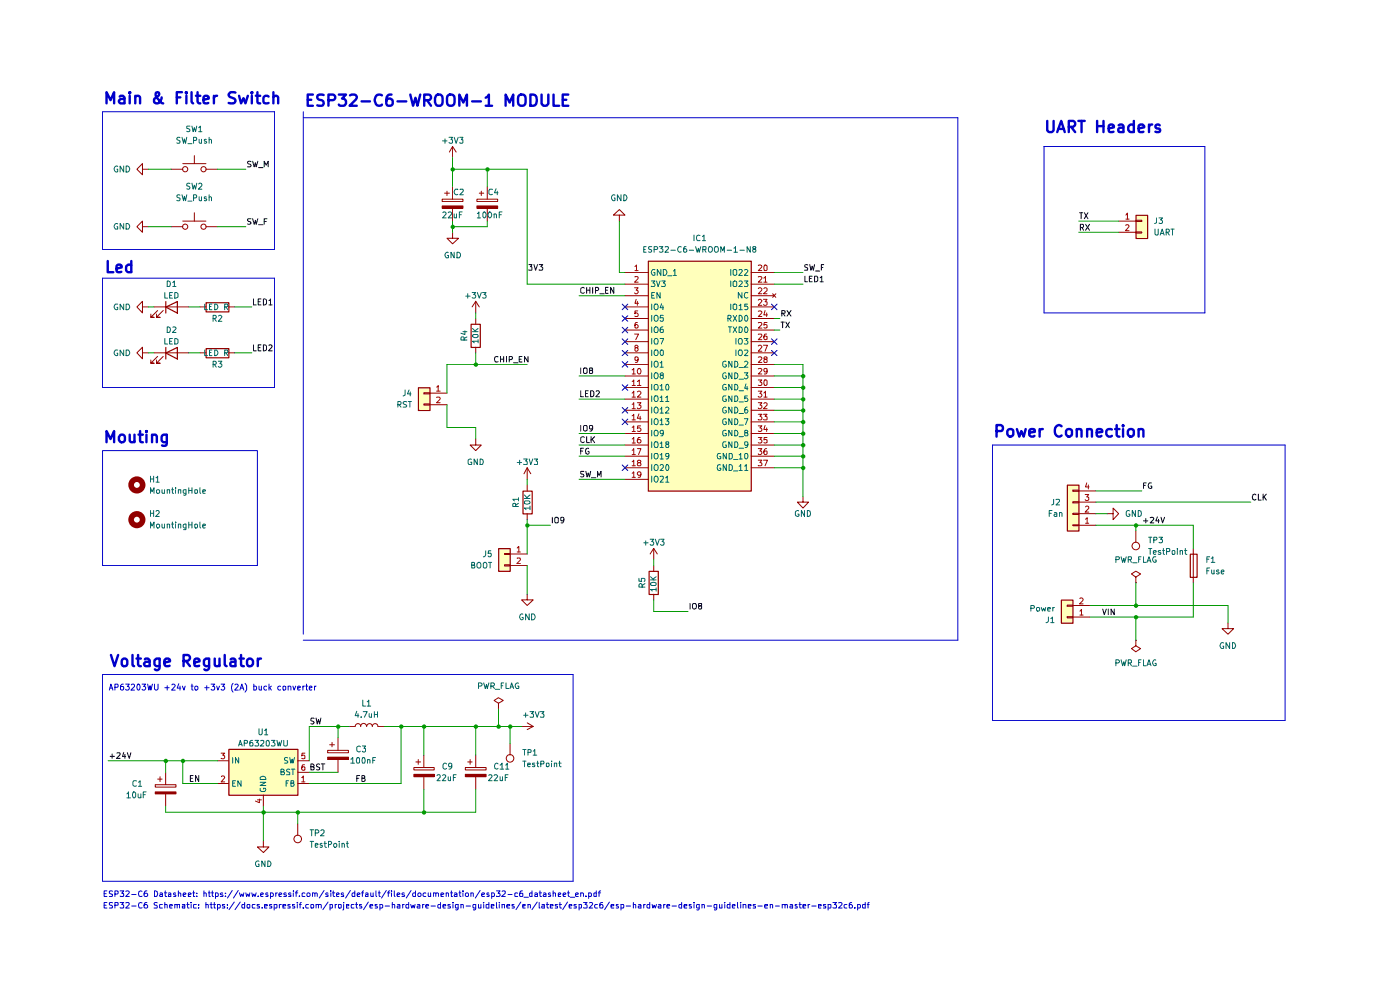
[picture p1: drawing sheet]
<svg xmlns="http://www.w3.org/2000/svg" width="297mm" height="210mm" viewBox="0 0 297 210" stroke-linecap="round" stroke-linejoin="round" font-family="sans-serif">
<g fill="#ffb">
<path d="M137.5 55.4h21.9v48.8h-21.9z"/>
<path d="M105.8 116.4h2.4v4.8h-2.4z"/>
<path d="M88.8 82.3h2.4v4.8h-2.4z"/>
<path d="M48.6 159h14.6v9.7h-14.6z"/>
<path d="M225.2 127.3h2.4v4.9h-2.4z"/>
<path d="M226.4 102.9h2.5v9.7h-2.5z"/>
<path d="M241 45.7h2.5v4.9h-2.5z"/>
</g>
<g fill="none" stroke="#910000" stroke-width=".21">
<path d="M96 31.1l-.7 1.2M96 31.1v2.3M96 31.1l.8 1.2M101.2 42.2h4.4v.6h-4.4zM101.2 43.7h4.4v.5h-4.4zM101.7 41h.9M102.1 40.6v.9M131.4 45.6h1.2l-1.2-1.2-1.3 1.2h1.3v1.3M132.6 57.8h4.9M159.3 57.8h5M132.6 79.8h4.9M132.6 60.3h4.9"/>
<path d="M132.6 62.7h4.9M132.6 65.1h4.9M132.6 67.6h4.9M132.6 70h4.9M132.6 72.5h4.9M132.6 74.8h4.9M132.6 77.3h4.9M159.3 79.8h5M159.3 60.3h5M159.3 62.7h5M159.3 65.1h5M159.3 67.6h5"/>
<path d="M159.3 70h5M159.3 72.5h5M159.3 74.8h5M159.3 77.3h5M163.9 62.3l.7 .8M164.6 62.3l-.7 .8M132.6 82.2h4.9M132.6 84.7h4.9M132.6 87h4.9M132.6 89.5h4.9M132.6 91.9h4.9M132.6 94.4h4.9"/>
<path d="M132.6 96.8h4.9M132.6 99.2h4.9M159.3 82.2h5M159.3 84.7h5M159.3 87h5M159.3 89.5h5M159.3 91.9h5M159.3 94.4h5M159.3 96.8h5M159.3 99.2h5M107 119.8h1.2v.3h-1.2zM107 117.4h1.2v.2h-1.2z"/>
<path d="M108.2 117.5h3.6M108.2 120h3.6M111.8 102.9v1.2M111.8 109v1.2M132.6 101.7h4.9M138.7 116.3l-.8 1.2M138.7 116.3v2.4M138.7 120v1.2M138.7 116.3l.7 1.2M170.3 105.3v1.2h1.2l-1.2 1.3-1.1-1.3h1.1M111.8 126.1v1.2h1.3l-1.3 1.1-1.1-1.1h1.1M138.7 126.1v1.2"/>
</g>
<path d="M137.5 55.4h21.9v48.8h-21.9zM105.8 116.4h2.4v4.8h-2.4zM111 104.2h1.9v4.8h-1.9zM137.7 121.2h2v4.9h-2z" fill="none" stroke="#910000" stroke-width=".25"/>
<path d="M165.7 68.3h.7M165.9 66.5h.6v-.5l-.6-.1v1.2M166 68.3v1.2M166.1 66.5l.4 .6M166.7 68.3l.8 1.2M167 65.9l.8 1.2M167.5 68.3l-.8 1.2M167.8 65.9l-.8 1.2M146.4 128v1.2M147.1 128h.4a.74 .74 0 0 1 .2 1l-.6 .2a.86 .86 0 0 1 0-1.2zM148.4 128.5l-.2-.2v-.3h.6v.4l-.6 .2a.36 .36 0 0 0 .2 .6l.4-.1v-.5l-.1-.1" fill="none" stroke="#0f0f0f" stroke-width=".21"/>
<g fill="none" stroke="#006665" stroke-width=".21">
<path d="M138.2 59.6h.7l-.4 .4 .4 .3v.3l-.1 .2-.6-.1M138.9 57.2l-.1-.1a.64 .64 0 0 0-.6 .6 .64 .64 0 0 0 .5 .7l.2-.1v-.5h-.2M139.3 59.6l.3 1.2 .4-1.2M140.2 57.1v1.3l-.8-1.3v1.3M140.4 59.6h.7l-.4 .4 .4 .3v.3l-.1 .2-.6-.1M140.7 57.1a.65 .65 0 0 1 .8 .7 .65 .65 0 0 1-.8 .6zM141.6 58.5h1M142.8 57.5l.4-.4v1.3M142.8 58.4h.7M155 57.1v1.3M155 59.6v1.2M155.5 57.3l.3-.2 .5 .2v.9l-.3 .2-.5-.2z"/>
<path d="M155.5 59.8l.3-.2 .5 .2v.8l-.2 .2h-.4l-.2-.2zM156.8 57.3l.4-.2 .3 .4-.8 .9h.8M156.8 59.7l.4-.1 .3 .3-.8 .9h.8M157.9 59.6h.8l-.5 .4 .5 .3v.3l-.2 .2-.6-.1M158 57.3l.4-.2 .3 .4-.8 .9h.8M138.3 64.5v1.2M138.3 66.9v1.3M138.3 69.3v1.2M138.3 71.8v1.2M138.3 74.2v1.2M138.3 76.6v1.3M138.3 79.1v1.2"/>
<path d="M138.3 62.7h.4M138.9 79.2l.2-.1 .3 .1a.8 .8 0 0 1-.1 1.1h-.2a.79 .79 0 0 1-.2-1.1zM138.9 62.1h-.6v1.1h.6M138.9 72l.2-.2 .4 .2 .1 .6-.2 .4h-.5l-.1-.4zM138.9 64.5h.5a.77 .77 0 0 1-.1 1.2l-.4-.1a.87 .87 0 0 1 0-1.1zM138.9 67h.5l.2 .3-.1 .7-.2 .2-.4-.1-.1-.4zM138.9 69.4h.5a.87 .87 0 0 1 0 1.1h-.5a.87 .87 0 0 1 0-1.1zM138.9 74.2h.5a.77 .77 0 0 1-.1 1.2h-.4a.87 .87 0 0 1 0-1.2zM138.9 76.7h.5l.2 .3-.1 .7-.2 .2-.4-.1-.1-.3zM140 62.1v1.1l-.6-1.1v1.1M140 71.8h.8l-.5 1.2M140 77h.2l.2-.4v1.3"/>
<path d="M140 77.9h.7M140.2 74.2h.3l.2 .2v.8l-.3 .2a.84 .84 0 0 1-.2-1.2zM140.3 79.6l-.3-.3 .3-.2h.2l.2 .4-.4 .1-.3 .2v.3l.3 .2 .4-.1v-.4l-.2-.2M140.4 64.4l-.4 .9h.8M140.6 69.3l-.4 .1a.94 .94 0 0 0 0 1.1l.5-.1v-.5l-.5-.1-.2 .2M140.6 64.9v.8M140.7 66.9h-.6l-.1 .6 .6-.1 .1 .6-.2 .2h-.3l-.2-.2M154 76.7l-.3-.1-.4 .4v.6l.2 .2 .3 .1 .3-.2v-.3h-.3M154 79.2l-.3-.1-.3 .1v.9a.37 .37 0 0 0 .3 .3 .37 .37 0 0 0 .4-.2v-.4h-.3M154.4 67.6l.6-.1v-.5l-.6-.1v1.3M154.5 69.3h.7M154.7 67.6l.4 .6"/>
<path d="M154.9 69.3v1.2M155 64.5v1.2M155.3 76.6v1.3l-.7-1.3v1.3M155.3 79.1v1.2l-.7-1.2v1.2M155.5 64.7l.2-.2h.4l.2 .2v.8l-.3 .2-.5-.2zM155.5 66.9l.8 1.3M155.5 69.3l.8 1.2M155.9 76.6a.64 .64 0 0 1 .6 .7 .64 .64 0 0 1-.6 .6zM155.9 79.1a.64 .64 0 0 1 .6 .6 .64 .64 0 0 1-.6 .6zM156.1 71.8v1.2M156.1 74.2v1.2M156.3 66.9l-.8 1.3"/>
<path d="M156.3 69.3l-.8 1.2M156.7 72l.5-.2a.86 .86 0 0 1 .1 1.2h-.5l-.2-.4zM156.8 64.9l.3-.4v1.2M156.8 66.9a.64 .64 0 0 1 .7 .6 .64 .64 0 0 1-.7 .7zM156.8 69.3a.66 .66 0 0 1 .7 .5 .66 .66 0 0 1-.3 .7h-.4zM156.8 65.7h.7M156.8 78h.9M157.4 62.1v1.1l-.8-1.1v1.1M157.9 71.8h.8l-.5 .4 .5 .3-.1 .4h-.7M157.9 79.1h.8l-.5 .5 .5 .2v.3l-.3 .2h-.3l-.2-.1M158 74.3l.5-.1 .2 .4-.8 .8h.8M158 76.8l.4-.2 .3 .4-.8 .9h.8"/>
<path d="M158.1 69.4h.1a.6 .6 0 0 1 .5 .4 .6 .6 0 0 1-.2 .7h-.3l-.2-.1zM158.2 66.9a.68 .68 0 0 1 .5 .6 .68 .68 0 0 1-.5 .7l-.2-.3v-.8zM158.6 64.5h-.6v.5l.4-.1 .3 .3-.1 .4h-.6M158.7 62.1h-.5a.61 .61 0 0 0-.3 .7 .61 .61 0 0 0 .8 .4M138.3 81.5v1.2M138.3 84v1.2M138.3 86.4v1.2M138.3 88.8v1.3M138.3 91.3v1.2M138.3 93.7v1.2M138.3 96.2v1.2M138.3 98.5v1.3"/>
<path d="M138.9 81.7l.2-.2 .3 .1a.87 .87 0 0 1 0 1.1h-.5l-.1-.3zM138.9 84h.5l.2 .4-.1 .6-.2 .2-.4-.1-.1-.4zM138.9 86.4h.4a.73 .73 0 0 1 0 1.2l-.4-.1a.87 .87 0 0 1 0-1.1zM138.9 88.9h.5l.2 .3-.1 .7-.2 .2-.4-.1-.1-.3zM138.9 91.4h.5a.87 .87 0 0 1 0 1.1h-.5a.87 .87 0 0 1 0-1.1zM138.9 93.7h.5l.1 .2 .1 .6-.2 .4h-.5v-.2l-.1-.6zM138.9 96.2h.5a.77 .77 0 0 1-.1 1.2l-.4-.1a.87 .87 0 0 1 0-1.1zM138.9 98.6h.5l.2 .4-.1 .6-.2 .2-.4-.1-.1-.3zM140 81.9l.4-.4v1.2M140 84.3l.4-.3v1.2M140 86.8l.4-.4v1.2M140 89.2h.2l.2-.4v1.3"/>
<path d="M140 94.1l.4-.4v1.2M140 96.5l.4-.3v1.2M140 98.7l.2-.2h.3l.2 .2v.4l-.7 .7h.7M140 82.7h.7M140 85.2h.7M140 87.6h.7M140 90.1h.7M140 94.9h.7M140 97.4h.7M140.7 91.8v.1a.42 .42 0 0 1-.5 0 .42 .42 0 0 1-.1-.5h.6v.8l-.2 .3h-.3M141.1 88.8h.8l-.4 .5h.3l.1 .2-.1 .5-.5 .1-.2-.2M141.2 84.3l.4-.3v1.2"/>
<path d="M141.2 86.5l.4-.1 .3 .4-.8 .8h.8M141.2 85.2h.7M141.3 81.6l.3-.1a.86 .86 0 0 1 .1 1.2l-.4-.1zM141.5 94.2l-.3-.2 .1-.3h.5l.1 .3-.3 .2a.4 .4 0 0 0-.4 .3 .4 .4 0 0 0 .1 .4l.5-.1a.36 .36 0 0 0-.2-.6M141.5 98.5a.68 .68 0 0 1 .4 .7 .68 .68 0 0 1-.4 .6l-.3-.5 .1-.6zM141.9 96.7l-.1 .2h-.5v-.7h.5l.1 .1-.2 1-.4 .1M152.8 96.2h-.4a.61 .61 0 0 0-.3 .8 .61 .61 0 0 0 .8 .3v-.4h-.2M152.8 98.6l-.1-.1a.64 .64 0 0 0-.6 .6 .64 .64 0 0 0 .6 .7l.2-.2v-.3h-.2M154 81.6a.45 .45 0 0 0-.7 .2v.7l.2 .2 .6-.1v-.4h-.3M154 84h-.5l-.2 .2v.7a.52 .52 0 0 0 .8 .2v-.4h-.3M154 86.4h-.3l-.4 .3v.6l.2 .2 .3 .1 .3-.1v-.4h-.3M154 88.9l-.3-.1-.4 .4v.5l.4 .4 .4-.2v-.4h-.3"/>
<path d="M154 91.4a.45 .45 0 0 0-.7 .1v.7l.2 .3 .6-.1v-.5h-.3M154 93.7h-.5l-.2 .3v.7l.2 .2 .6-.1v-.4h-.3M154.1 96.2v1.2l-.7-1.2v1.2M154.1 98.5v1.3l-.7-1.3v1.3M154.7 96.2h.5l.2 .2v.7l-.4 .3h-.3zM154.7 98.5h.3l.4 .4v.6l-.4 .3h-.3zM155.3 81.5v1.2l-.7-1.2v1.2M155.3 84v1.2l-.7-1.2v1.2M155.3 86.4v1.2l-.7-1.2v1.2M155.3 88.8v1.3l-.7-1.3v1.3M155.3 91.3v1.2l-.7-1.2v1.2M155.3 93.7v1.2l-.7-1.2v1.2"/>
<path d="M155.6 97.4h.9M155.6 99.9h.9M155.9 81.5a.66 .66 0 0 1 .6 .5 .66 .66 0 0 1-.2 .7h-.4zM155.9 84h.4a.66 .66 0 0 1 .2 .7 .66 .66 0 0 1-.6 .5zM155.9 86.4a.64 .64 0 0 1 .6 .6 .64 .64 0 0 1-.6 .6zM155.9 88.8a.64 .64 0 0 1 .7 .6 .64 .64 0 0 1-.7 .7zM155.9 91.3a.66 .66 0 0 1 .6 .4 .66 .66 0 0 1-.2 .8h-.4zM155.9 93.7a.66 .66 0 0 1 .6 .5 .66 .66 0 0 1-.2 .7h-.4zM156.8 96.5l.3-.3v1.2M156.8 98.9l.3-.4v1.3M156.8 97.4h.7M156.8 80.4h.9"/>
<path d="M156.8 82.9h.9M156.8 85.3h.9M156.8 87.7h.9M156.8 90.2h.9M156.8 92.6h.9M156.8 95.1h.9M156.8 99.8h.7M157.9 88.8h.8l-.5 1.3M158 96.3l.2-.1a.6 .6 0 0 1 .6 .5 .6 .6 0 0 1-.5 .7l-.3-.3zM158 98.9l.3-.4v1.3M158 99.8h.7M158.2 91.8l-.2-.1v-.3h.6v.3l-.6 .2 .1 .6h.4l.2-.2v-.3l-.3-.2"/>
<path d="M158.2 81.4l-.2 1h.7M158.5 86.4h-.3l-.2 .3v.8l.4 .1 .3-.2v-.3l-.3-.2h-.4v.2M158.5 82v.7M158.6 84h-.6v.6l.4-.2 .3 .3-.1 .4h-.6M158.7 94.2l-.3 .3h-.2l-.2-.2v-.5l.5-.1 .2 .3-.2 .8-.4 .1M138.3 101v1.3M138.9 101.2l.2-.2 .3 .1a.8 .8 0 0 1-.1 1.2h-.2a.79 .79 0 0 1-.2-1.1zM140 101.1h.7v.4l-.7 .8h.7M141.2 101.3l.4-.3v1.3M141.2 102.3h.7"/>
<circle cx="157.1" cy="74.8" r=".57"/>
</g>
<g fill="none" stroke="#b90000" stroke-width=".21">
<path d="M134.7 56.6l.3-.4v1.2M134.7 58.8l.5-.1 .2 .3-.8 .9h.8M134.7 57.4h.7M160.9 56.3l.5-.1 .2 .3-.7 .9h.7M160.9 58.8l.6-.1 .1 .1-.1 .4-.6 .7h.7M162 59l.4-.3v1.2M162 59.9h.7M162.1 56.3l.4-.1 .2 .3v.7l-.1 .2-.5-.1zM134.1 78.5l.3-.4v1.2M134.1 79.3h.7M134.6 61h.8l-.4 .5 .3 .1 .1 .5-.3 .2h-.3l-.2-.2M134.6 70.9h.9l-.6 1.1"/>
<path d="M134.9 73.7h-.2v-.3l.4-.2 .3 .4-.7 .3v.4l.2 .2h.2l.3-.3v-.2l-.3-.3M135 63.5l-.3 .8h.8M135.2 68.4h-.3l-.2 .3v.8h.6l.1-.4-.3-.3h-.2l-.2 .3M135.2 63.9v.9M135.3 66h-.6v.5l.4-.1 .3 .2v.4l-.2 .1h-.5M135.4 78.2l.2-.1a.84 .84 0 0 1 .2 1.2h-.3a.78 .78 0 0 1-.1-1.1zM135.4 76.2l-.3 .3-.4-.1v-.6l.4-.1 .3 .2-.2 .9-.4 .1M160.9 61.2l.1-.2h.4l.2 .3-.1 .3-.6 .7h.7M160.9 63.7l.1-.2h.4l.2 .3-.7 1h.7M160.9 66h.5l.2 .2-.7 .9h.7M160.9 68.5l.6-.1 .1 .3-.7 .9h.7M160.9 70.9h.6l.1 .1-.1 .4-.6 .6h.7"/>
<path d="M160.9 73.4l.1-.2h.4l.2 .3-.7 1h.7M160.9 75.8l.5-.1 .2 .2-.7 1h.7M160.9 78.2l.5-.1 .2 .3-.7 .9h.7M162 63.5h.7l-.4 .5 .4 .1v.5l-.2 .2h-.4l-.1-.2M162 73.2h.8l-.5 1.3M162 61.2l.2-.2 .4 .1 .1 .5-.7 .7h.7M162.3 65.9l-.3 .9h.8M162.3 76.2h-.2l-.1-.3a.42 .42 0 0 1 .7-.1l-.1 .4-.5 .1v.6l.6-.1v-.4l-.2-.2M162.6 70.9h-.4l-.2 .9a.42 .42 0 0 0 .7 .2l-.1-.6a.36 .36 0 0 0-.6 .1M162.6 66.4v.7M162.7 68.4h-.6l-.1 .6 .2-.2 .4 .1 .1 .6h-.7M162.7 78.7l-.4 .2-.2-.1-.1-.4a.42 .42 0 0 1 .7-.2v.9l-.2 .2h-.4"/>
<path d="M134.1 80.9l.3-.3v1.2M134.1 83.4l.3-.4v1.2M134.1 85.8l.3-.4v1.3M134.1 88.2l.3-.3v1.2M134.1 90.7l.3-.4v1.2M134.1 93.1l.3-.3v1.2M134.1 95.5l.3-.3v1.2M134.1 98l.3-.4v1.2M134.1 81.8h.7M134.1 84.2h.7M134.1 86.7h.7M134.1 89.1h.7"/>
<path d="M134.1 91.5h.7M134.1 94h.7M134.1 96.4h.7M134.1 98.8h.7M135.2 80.9l.4-.3v1.2M135.2 83.1l.5-.1 .3 .2-.1 .4-.7 .6h.8M135.2 85.4h.8l-.5 .5 .5 .2v.3l-.3 .3h-.3l-.2-.2M135.2 95.2h.8l-.5 1.2M135.2 81.8h.8M135.5 98.1l-.3-.2 .1-.2h.6l.1 .2-.2 .2h-.3l-.3 .3 .2 .4h.4l.2-.4-.3-.3M135.5 87.8l-.3 .9h.8M135.8 92.8a.55 .55 0 0 0-.6 .5l.1 .6a.42 .42 0 0 0 .5 0 .42 .42 0 0 0 .1-.6l-.4-.1-.3 .3"/>
<path d="M135.8 88.3v.8M135.9 90.3h-.6l-.1 .6 .5-.1 .3 .2-.1 .4h-.7M160.9 80.6h.7l-.4 .4 .3 .1v.6h-.6M160.9 83h.7l-.4 .5 .3 .1 .1 .4-.2 .2h-.4l-.1-.1M160.9 85.4h.7l-.4 .5 .4 .2v.3l-.2 .3h-.4l-.1-.2M160.9 87.9h.7l-.4 .4 .4 .3v.3l-.1 .2-.6-.1M160.9 90.3h.7l-.4 .5 .4 .2-.1 .4h-.6M160.9 92.8h.7l-.4 .4 .3 .1v.6h-.6M160.9 95.2h.7l-.4 .5 .3 .1 .1 .4-.2 .2h-.4l-.1-.1M160.9 97.6h.7l-.4 .5 .4 .2v.3l-.1 .2-.6-.1M162 87.9h.7l-.4 .4 .4 .2v.5h-.7M162 97.6h.8l-.5 1.2"/>
<path d="M162 83.4l.4-.4v1.2M162 85.6l.5-.2 .2 .2v.3l-.7 .8h.7M162 84.2h.7M162.1 80.7l.5-.1 .1 .2v.7a.35 .35 0 0 1-.4 .3 .35 .35 0 0 1-.3-.4zM162.3 90.3l-.3 .8h.8M162.6 95.2h-.2a.93 .93 0 0 0-.3 1.1h.5l.1-.5-.6-.1-.1 .2M162.6 90.8v.7M162.7 92.8h-.6l-.1 .5h.7v.6h-.7M109.7 116.2l.4-.3v1.2M109.7 118.4h.6l.1 .3-.8 .8h.8M109.7 117.1h.7M134.1 100.4l.3-.3v1.2"/>
<path d="M134.1 101.3h.7M136 100.6l-.3 .2h-.2l-.3-.2 .1-.4 .4-.1 .3 .2-.2 .9-.4 .1"/>
</g>
<path d="M101.2 43.7h4.4v.5h-4.4z" fill="#910000"/>
<path d="M103.4 39.5v2.7M93.8 42.2h4.4v.6h-4.4zM93.8 43.7h4.4v.5h-4.4zM94.3 41h1M94.8 40.6v.9M96 49.3v1.2h1.3l-1.3 1.2-1.2-1.2h1.2M103.4 44.2v2.7" fill="none" stroke="#910000" stroke-width=".21"/>
<path d="M93.8 43.7h4.4v.5h-4.4z" fill="#910000"/>
<g fill="none" stroke="#910000" stroke-width=".21">
<path d="M30.2 35.9v-1.2l-1.2 1.2 1.2 1.2v-1.2h1.3M36.3 35.9h2.5M38.8 34.7h4.9M41.2 33v1.7M43.7 35.9h2.4M96 39.5v2.7M30.2 48.1v-1.2l-1.2 1.2 1.2 1.2v-1.2h1.3M36.3 48.1h2.5M38.8 46.9h4.9M41.2 45.1v1.8M43.7 48.1h2.4M96 44.2v2.7"/>
<path d="M237.3 46.9h3.7M237.3 49.3h3.7M241 49.2h1.2v.2h-1.2zM241 46.7h1.2v.3h-1.2zM30.2 74.8v-1.1l-1.2 1.1 1.2 1.3v-1.3h1.3M30.2 65.1v-1.2l-1.2 1.2 1.2 1.3v-1.3h1.3M32.7 74.8h7.3M32.7 65.1h7.3M33.4 75.6l-1.4 1.4h.7h-.7v-.6M33.4 65.9l-1.4 1.4h.7h-.7v-.7M34.6 75.6l-1.4 1.4h.7h-.7v-.6M34.6 65.9l-1.4 1.4h.7h-.7v-.7"/>
<path d="M42.4 74.8h1.3M42.4 65.1h1.3M48.5 74.8h1.3M48.5 65.1h1.3M100.9 63.9l-.7 1.2M100.9 63.9v2.5M100.9 67.6v1.1M100.9 73.7v1.1M100.9 63.9l.8 1.2M89.9 85.7h1.3v.2h-1.3zM89.9 83.3h1.3v.3h-1.3zM91.2 83.4h3.6"/>
<path d="M91.2 85.8h3.6M100.9 93.1v1.3h1.2l-1.2 1.2-1.2-1.2h1.2M111.8 99.2l-.6 1.3M111.8 99.2v2.5M111.8 99.2l.8 1.3M227.6 104h1.3v.2h-1.3zM227.6 106.4h1.3v.3h-1.3zM227.6 108.9h1.3v.2h-1.3zM227.6 111.3h1.3v.2h-1.3zM228.9 111.4h3.6M228.9 109h3.6M228.9 106.5h3.6"/>
<path d="M228.9 104.1h3.6M234.9 109h1.2v-1.2l1.2 1.2-1.2 1.2v-1.2M241 112.6v2.5M253.2 116.3v7.3M226.4 128.4h1.2v.2h-1.2zM226.4 130.8h1.2v.3h-1.2zM227.6 130.9h3.6M227.6 128.4h3.6M241 122.4l1-.7-1-.5-1 .5 1 .7v1.2M241 123.6h.1M241 135.8v1.2l1 .6-1 .7-1-.7 1-.6M241 135.8h.1"/>
<path d="M260.5 132.2v1.1h1.2l-1.2 1.2-1.3-1.2h1.3M32.9 166.5h4.4v.5h-4.4zM32.9 168h4.4v.4h-4.4zM33.4 165.3h1M33.9 164.8v1M35.1 163.8v2.7M35.1 168.4v2.7M46.1 166.2h2.4M46.1 161.4h2.4M55.9 178.4v1.3h1.2l-1.2 1.1-1.3-1.1h1.3M55.9 168.7v2.4M63.2 174.7v2.5"/>
<path d="M63.2 166.2h2.4M63.2 161.4h2.4M63.2 163.8h2.4M98.7 162.8h4.4v.5h-4.4zM98.7 164.3h4.4v.5h-4.4zM99.2 161.6h1M99.7 161.1v1"/>
<circle cx="39.3" cy="35.9" r=".55"/>
<circle cx="43.2" cy="35.9" r=".55"/>
<circle cx="39.3" cy="48.1" r=".55"/>
<circle cx="43.2" cy="48.1" r=".55"/>
<circle cx="241" cy="115.8" r=".8"/>
<circle cx="63.2" cy="178" r=".8"/>
</g>
<g fill="none" stroke="#910000" stroke-width=".25">
<path d="M241 45.7h2.5v4.9h-2.5zM35.2 74.9l2.4-1.2v2.5zM35.2 65.1l2.4-1.1v2.4zM35.2 64v2.4M35.2 73.7v2.5M43.7 74h4.9v1.9h-4.9zM43.7 64.2h4.9v2h-4.9zM99.9 68.8h2v4.9h-2zM88.8 82.3h2.4v4.8h-2.4zM226.4 102.9h2.5v9.7h-2.5zM252.5 117.6h1.5v4.9h-1.5zM225.2 127.3h2.4v4.9h-2.4z"/>
<path d="M48.6 159h14.6v9.7h-14.6z"/>
</g>
<g fill="none" stroke="#b90000" stroke-width=".21">
<path d="M238.8 45.6l.4-.4v1.3M238.8 47.8l.5-.1 .2 .3-.7 .9h.7M238.8 46.5h.7M92.6 82.1l.4-.3v1.2M92.6 84.3l.6-.1 .2 .3-.8 .9h.8M92.6 83h.8M230.2 104.9h.8l-.5 .5 .5 .1v.5l-.3 .2h-.3l-.2-.2M230.3 110.1l.3-.3v1.2M230.3 107.5l.4-.1 .3 .1v.4l-.8 .7h.8M230.3 111h.7M230.5 102.4l-.2 .9h.8M230.9 102.9v.8"/>
<path d="M229.1 129.6l.3-.3v1.2M229.1 127l.4-.2 .3 .4-.8 .9h.8M229.1 130.5h.7M46.9 159.8h.8l-.5 .4 .4 .1v.6h-.7M64.7 159.8h-.6l-.1 .6 .2-.2h.3l.2 .2v.5h-.7M47 164.8l.4-.2 .3 .3-.8 1h.8M54.6 169.7h.9M55 169.5v.8l-.8-.4M64 164.9h.2l.1-.3v1.3M64 165.9h.7M64.6 162.2l-.4 .1-.2 .8 .3 .3 .4-.1v-.6l-.4-.1-.3 .3"/>
</g>
<g fill="none" stroke="#0f0f0f" stroke-width=".21">
<path d="M53.3 34.3h-.7l-.1 .2 .2 .3h.3l.3 .4-.2 .2h-.6M53.6 34.2l.3 1.2 .3-.9 .2 .9 .3-1.2M54.9 35.6h.9M56 35.4v-1.2l.5 .8 .4-.8v1.2M53.3 46.4h-.6l-.2 .2 .2 .4h.3l.3 .2-.1 .3h-.7M53.6 46.4l.3 1.2 .3-.9 .2 .9 .3-1.2M54.9 47.7h.9M56 47h.5M56.6 46.4h-.6v1.2M112.2 56.1h.7l-.4 .5 .4 .1v.5h-.7M113.3 56.1l.3 1.2 .4-1.2M114.4 56.1h.7l-.4 .5 .4 .2v.4h-.7"/>
<path d="M170.8 58.6v1.2h.5M171.4 56.2h-.6v.4a.47 .47 0 0 1 .4 .2 .47 .47 0 0 1 .1 .5h-.6M171.7 59.1h.4M171.8 56.1l.2 1.2 .3-.8 .2 .8 .3-1.2M172.3 58.6h-.6v1.2h.6M172.8 58.6h.5l.2 .2v.7l-.4 .3h-.3zM173 57.5h.9M174 58.9l.3-.3v1.2M174 59.8h.7M174.2 56.7h.4M174.7 56.1h-.5v1.2M229 45.1h.7"/>
<path d="M229.2 48.3h.5l.2-.2v-.4l-.7-.1v1.2M229.4 45.1v1.3M229.5 48.3l.4 .5M230 45.1l.8 1.3M230.3 47.6l.8 1.2M230.8 45.1l-.8 1.3M231.1 47.6l-.8 1.2M53.8 73.1v1.3h.6M53.8 63.4v1.3h.6M54.8 73.7h.4M54.8 64h.4M55.4 73.1h-.6v1.3h.6"/>
<path d="M55.4 63.4h-.6v1.3h.6M55.9 73.1a.52 .52 0 0 1 .7 .4v.6a.52 .52 0 0 1-.7 .3zM55.9 63.4a.52 .52 0 0 1 .7 .4v.5a.52 .52 0 0 1-.7 .4zM57.1 73.3l.4-.2 .2 .4-.7 .9h.7M57.1 63.8l.3-.4v1.3M57.1 64.7h.6M105.7 75.7l-.3-.1a.67 .67 0 0 0-.5 .5 .67 .67 0 0 0 .3 .7l.5-.1M106.2 75.6v1.2M106.2 76.2h.6M106.8 75.6v1.2M107.4 75.6v1.2M108 76.3l.6-.1v-.5l-.6-.1v1.2"/>
<path d="M109 77h.9M110.1 76.2h.5M110.7 75.6h-.6v1.2h.6M112 75.6v1.2l-.8-1.2v1.2M123.2 78.1v1.1M123.8 78.2l.1-.1h.5l.1 .1v.9l-.2 .1-.5-.1zM123.9 61.1l-.3-.1-.4 .3 .1 .8 .3 .1 .3-.1M124.5 61v1.2M124.5 61.5h.6M125.1 61v1.2M125.2 78.6l-.2-.1v-.4h.6v.4l-.6 .2v.5h.5a.35 .35 0 0 0 .2-.3 .35 .35 0 0 0-.2-.3M125.7 61v1.2"/>
<path d="M126.3 61.6l.6-.1v-.5h-.6v1.2M127.3 62.3h.9M128.4 61.5h.5M129 61h-.6v1.2h.6M130.2 61v1.2l-.7-1.2v1.2M123.2 82.9v1.3h.6M123.2 90.3v1.1M123.2 95.7h.4M123.8 95.1h-.6v1.2M123.9 100l-.7 .1v.3l.7 .4-.3 .4-.4-.1M123.9 92.8l-.3-.2-.4 .4 .1 .7 .3 .2 .3-.2M123.9 90.3h.5l.1 .1v.9l-.2 .1-.5-.1v-.9z"/>
<path d="M124.2 83.5h.4M124.3 100l.2 1.2 .3-.9 .2 .9 .3-1.2M124.5 92.6v1.3h.5M124.8 82.9h-.6v1.3h.6M124.9 95.2l-.1-.1a.64 .64 0 0 0-.6 .6 .64 .64 0 0 0 .5 .6l.3-.1v-.4h-.3M125.3 82.9h.3l.4 .3v.6l-.4 .4h-.3zM125.4 92.6v1.3M125.6 93.2l.6 .7M125.7 90.8l-.2 .2h-.3l-.2-.2v-.5h.6l.1 .1-.1 1h-.5M126.2 92.6l-.8 .8M126.5 83.1l.4-.2 .3 .3-.8 1h.8M117.2 109.7v1.2"/>
<path d="M117.7 109.9l.2-.2 .5 .2v.8l-.1 .2h-.4l-.2-.2zM119.6 110.2l-.2 .3h-.3l-.1-.2v-.5l.4-.1 .2 .3-.1 .8-.5 .1M125.5 101.3h.9M126.7 101.2v-1.2l.4 .8 .4-.8v1.2M242.6 110.5h.9M242.6 103h.4M243.1 110v.9M243.2 102.4h-.6v1.2M244 109.8l.5-.1 .3 .3-.8 .9h.8M244.3 102.4h-.5a.67 .67 0 0 0-.2 .7 .67 .67 0 0 0 .5 .5l.2-.1v-.4h-.2M245.5 109.6l-.3 .9h.8M245.8 110.1v.8"/>
<path d="M246.3 109.7l.3 1.2 .5-1.2M266.4 105l-.2-.2a.65 .65 0 0 0-.5 .6 .65 .65 0 0 0 .5 .7l.2-.2M267 104.8v1.3h.5M268 104.8v1.3M268.1 105.3l.5 .8M268.6 104.8l-.6 .8M233.9 129.2l.4 1.2 .4-1.2M235.1 129.2v1.2M236.4 129.2v1.2l-.7-1.2v1.2M23.8 159.9v1M24.8 159.8l.6-.1 .1 .3-.8 .9h.8M26.2 159.6l-.2 .8h.7"/>
<path d="M27 159.7l.4 1.2 .4-1.2M66.6 152.4l-.5-.1-.1 .2v.3l.6 .4-.2 .4-.4-.1M67.1 152.3l.2 1.3 .3-.9 .2 .9 .3-1.3M23.4 160.4h.9M26.5 160v.9M40.4 165.1h.4M41 164.5h-.6v1.3h.6M42.2 164.5v1.3l-.7-1.3v1.3M66 162.6h.5l.1-.3-.2-.3h-.4v1.3h.5l.1-.2v-.3l-.2-.2M67.8 162.1l-.4-.1-.3 .3 .1 .3 .6 .2v.3l-.2 .2-.5-.1M68.2 162h.7M68.5 162v1.3"/>
<path d="M75.7 165.1h.4M76.3 164.5h-.6v1.3M76.8 165.1l.6-.1v-.3l-.6-.2v1.3h.4l.3-.4-.4-.3"/>
</g>
<g fill="none" stroke="#006665" stroke-width=".21">
<path d="M49.4 166.1h.4M49.4 160.7v1.2M50 165.6h-.6v1.2h.6M50.6 160.7v1.2l-.6-1.2v1.2M51.1 165.6v1.2l-.6-1.2v1.2M55.2 167.2v.5l.3 .2h.6a.45 .45 0 0 0 .2-.7h-.4v.2M55.2 165.9h1.2l-1.2 .7h1.2M55.2 164.9a.66 .66 0 0 1 .8-.2 .66 .66 0 0 1 .4 .7h-1.2zM59.6 163.7h.4l.3-.2-.1-.3-.6-.1v1.2h.6l.2-.4-.4-.2M60.7 166.1h.3M61 160.8h-.6v.4l.6 .3-.1 .4h-.5M61.2 165.6h-.5v1.2"/>
<path d="M61.5 160.7l.2 1.2 .3-.9 .1 .9 .4-1.2M61.5 163.2l-.5-.1-.2 .3 .1 .3 .6 .2v.4h-.7M61.7 166.1h.5l.1-.4-.6-.1v1.2l.6-.1 .1-.3-.3-.3M61.8 163.1h.8M62.1 163.1v1.2"/>
</g>
<path d="M32.9 168.2h4.4" fill="none" stroke="#910000" stroke-width=".42"/>
<g fill="none" stroke="#910000" stroke-width="1.2">
<circle cx="29" cy="102.9" r="1.23"/>
<circle cx="29" cy="110.2" r="1.23"/>
</g>
<path d="M98.7 164.3h4.4v.5h-4.4z" fill="#910000"/>
<path d="M87.8 162.8h4.3v.5h-4.3zM87.8 164.3h4.3v.5h-4.3zM88.2 161.6h1M88.7 161.1v1M100.9 160.2v2.6M100.9 164.8v2.7" fill="none" stroke="#910000" stroke-width=".21"/>
<path d="M87.8 164.3h4.3v.5h-4.3z" fill="#910000"/>
<path d="M69.5 159.2h4.4v.5h-4.4zM69.9 158h1M70.4 157.5v.9M69.5 160.6h4.4v.5h-4.4zM89.9 160.2v2.6M89.9 164.8v2.7" fill="none" stroke="#910000" stroke-width=".21"/>
<path d="M69.5 160.6h4.4v.5h-4.4z" fill="#910000"/>
<g fill="none" stroke="#910000" stroke-width=".21">
<path d="M71.7 156.5v2.7M76.5 154.1a.64 .64 0 0 1 .6-.6 .64 .64 0 0 1 .7 .6M76.5 154.1a.59 .59 0 0 0-.6-.6 .59 .59 0 0 0-.5 .6h-1.3M77.8 154.1a.59 .59 0 0 1 .6-.6 .59 .59 0 0 1 .6 .6 .59 .59 0 0 1 .6-.6 .59 .59 0 0 1 .6 .6h1.2M105.7 149.2l1.1-.6-1.1-.6-.9 .6 .9 .6v1.2M105.7 150.4h.1M108.2 157.7v2.5M110.7 154.1h2.4M111.8 153.3l1.3 .8M113.1 154.1l-1.3 .7M71.7 161.1v2.7"/>
<circle cx="108.2" cy="160.9" r=".8"/>
</g>
<g fill="none" stroke="#090" stroke-width=".21">
<path d="M31.5 35.9h4.8M46.1 35.9h6.1M96 35.9h15.8v24.4h20.8M96 33.4v6.1M103.4 35.9v3.6M31.5 48.1h4.8M46.1 48.1h6.1M96 46.9v2.4M103.4 46.9v1.2h-7.4M131.4 46.9v10.9h1.2M164.3 57.8h6M228.9 46.9h8.4"/>
<path d="M228.9 49.3h8.4M31.5 65.1h1.2M31.5 74.8h1.2M40 65.1h2.4M40 74.8h2.4M49.8 65.1h3.6M49.8 74.8h3.6M100.9 66.4v1.2M100.9 74.8v2.5M111.8 77.3h-17v6.1M122.8 79.8h9.8M122.8 62.7h9.8"/>
<path d="M164.3 77.3h6v28M164.3 79.8h6M164.3 67.6h1.1M164.3 70h1.1M164.3 60.3h6M94.8 85.8v4.9h6.1v2.4M122.8 84.7h9.8M122.8 91.9h9.8M122.8 96.8h9.8M122.8 94.4h9.8M164.3 82.2h6M164.3 84.7h6"/>
<path d="M164.3 91.9h6M164.3 87h6M164.3 89.5h6M164.3 99.2h6M164.3 96.8h6M164.3 94.4h6M111.8 101.7v1.2M111.8 110.2v7.3M111.8 120v6.1M111.8 111.4h5M122.8 101.7h9.8M138.7 118.7v1.3"/>
<path d="M232.5 106.5h32.8M232.5 104.1h9.7M232.5 109h2.4M232.5 111.4h20.7v4.9M241 111.4v1.2M138.7 127.3v2.4h7.3M231.2 128.4h29.3v3.8M241 123.6v4.8M241 130.9v4.9M253.2 123.6v7.3h-22M71.7 154.1v2.4M74.1 154.1h-8.5v7.3"/>
<path d="M81.4 154.1h29.3M85.1 154.1v12.1h-19.5M89.9 154.1v6.1M100.9 154.1v6.1M105.7 150.4v3.7M108.2 154.1v3.6M22.9 161.4h23.2M35.1 161.4v2.4M38.8 161.4v4.8h7.3M55.9 171.1v7.3M63.2 172.3v2.4M65.6 163.8h6.1"/>
<path d="M89.9 167.5v4.8M100.9 167.5v4.8h-65.8v-1.2"/>
</g>
<g fill="none" stroke="#0000ca" stroke-width=".21">
<path d="M21.8 23.7h36.4v29.2h-36.4zM64.3 25h138.9v110.8h-138.9M64.3 23.7v110.8M221.5 31.1h.1M221.5 31.1h34.1v35.3h-34.1zM21.8 59h36.4v23.2h-36.4zM21.8 95.6h32.8v24.4h-32.8zM210.6 94.4h62v58.4h-62zM21.8 143.1h99.8v43.8h-99.8zM23.2 146.4l.3-1.3 .5 1.3M23.3 146h.6M24.4 145.8h.5l.2-.2v-.3l-.2-.2h-.5v1.3"/>
<path d="M26.2 145.1h-.3l-.3 .4v.7l.2 .2 .4-.1v-.7h-.5l-.1 .2M26.7 145.1h.7l-.4 .5 .4 .2v.3l-.2 .3h-.4l-.1-.2M27.9 145.3l.1-.2h.4l.1 .2v.3l-.7 .8h.7M29.3 145.1a.68 .68 0 0 1 .4 .7 .68 .68 0 0 1-.4 .6l-.3-.5 .1-.6zM30.1 145.1h.8l-.4 .5 .4 .2v.3l-.3 .3h-.3l-.2-.2M31.3 145.1l.3 1.3 .2-.9 .2 .9 .3-1.3M32.8 145.1v1l.2 .3h.3l.2-.3v-1M35 145.9h.9M35.5 145.5v.9M36.5 145.3l.4-.2 .3 .4-.8 .9h.8M37.9 145l-.3 1h.8M38.2 145.5v.9"/>
<path d="M38.7 145.5l.3 .9 .3-.9M40.6 145.5h.4M40.7 145.1v1.2l.3 .1M41.4 145.6l.3-.1 .3 .3v.3l-.3 .3-.4-.3zM43.4 145.9h1M43.9 145.5v.9M44.8 145.1h.7l-.4 .5h.4v.7l-.5 .1-.2-.2M46 145.5l.2 .9 .4-.9M46.9 145.1h.8l-.5 .5 .5 .2v.3l-.3 .3h-.3l-.2-.2M49.4 144.9a1.44 1.44 0 0 0 0 1.9M49.9 145.3l.4-.2 .2 .4-.7 .9h.7M50.9 146.4l.4-1.3 .4 1.3"/>
<path d="M51.1 146h.5M52 144.9l.3 .6v.8l-.3 .5M53.8 145.6l.4-.1 .2 .3v.5h-.6M53.8 145.1v1.3M54.9 145.5v.7l.2 .2 .4-.2M55.5 145.5v.9M56.6 145.6l-.4-.1-.2 .3v.3l.2 .3 .4-.1M57.1 145.1v1.3M57.2 145.9l.4 .5M57.6 145.5l-.5 .5M59.5 145.6l-.3-.1-.3 .3v.3l.3 .3 .3-.1M60 145.6h.6l-.1 .7-.3 .1-.2-.2z"/>
<path d="M61.1 145.6l.4-.1 .2 .2v.7M61.1 145.5v.9M62.1 145.5l.3 .9 .3-.9M63.2 146l.6-.2-.1-.2h-.5v.7h.5M64.3 145.5v.9M64.6 145.5l-.3 .1v.2M64.9 145.5h.4M65 145.1v1.2l.3 .1M65.6 146l.6-.2-.2-.3-.4 .2v.5l.2 .2 .3-.1M66.7 145.5v.9M67.1 145.5l-.4 .3M22.1 192h.4"/>
<path d="M22.1 189.6h.4M22.7 191.4h-.6v1.2h.6M22.7 189h-.6v1.2h.6M23.9 191.5h-.7v.4l.7 .4-.1 .3h-.6M23.9 189.1h-.7v.4l.6 .2 .1 .1-.1 .4h-.6M24.4 192h.6l.1-.5-.7-.1v1.2M24.4 189.7h.5l.2-.2v-.4l-.7-.1v1.2M25.5 191.4h.7l-.4 .5 .4 .2v.5l-.7-.1M25.5 189h.7l-.4 .5h.4v.7l-.7-.1M26.7 191.5l.5-.1 .2 .3-.7 .9h.7M26.7 189.1l.5-.1 .2 .2-.7 1h.7M27.9 192.2h1"/>
<path d="M27.9 189.7h1M30.1 191.5l-.2-.1a.67 .67 0 0 0-.5 .5 .67 .67 0 0 0 .2 .7l.5-.1M30.1 189.1l-.2-.1a.67 .67 0 0 0-.5 .5 .67 .67 0 0 0 .2 .7l.5-.1M31.2 191.4l-.5 .1a.94 .94 0 0 0 0 1.1h.5l.1-.2v-.3l-.2-.2h-.3l-.2 .2M31.2 189l-.5 .1a.94 .94 0 0 0 0 1.1h.5l.1-.2v-.3l-.1-.2h-.5l-.1 .2M32.8 189a.66 .66 0 0 1 .6 .4 .66 .66 0 0 1-.2 .8h-.4zM33.4 191.5l-.5-.1-.2 .3 .1 .2 .6 .3v.3l-.7 .1M33.9 189.5h.6v.7h-.6v-.3l.1-.2h.5M34.5 191.9h-.6v.6l.6 .1M34.9 189.4h.5M35 191.9h.4l.1 .7M35 191.4v1.2"/>
<path d="M35 189v1l.1 .2h.3M35.7 189.5h.5v.7h-.5v-.4l.5-.1M36 192.2l.6-.1-.1-.2h-.4l-.1 .1 .1 .6h.4M37.1 191.9h.5v.7M37.1 191.9v.7M37.3 189.5h-.5v.2l.5 .1v.2v.2h-.5M37.6 192l.1-.1h.4v.7M37.8 189.5l.4-.1 .2 .2v.6M37.8 189v1.2M38.7 191.9h.5v.7h-.5v-.4l.5-.1M38.9 189.8l.6-.1-.2-.3-.4 .2v.4v.2h.5M39.6 191.9h.5"/>
<path d="M39.8 191.4v1l.1 .2h.2M40 189.8l.6-.1-.1-.2h-.5v.7h.5M40.6 191.4v.1M40.6 191.9v.7M40.9 189.4h.4M41.1 189v1.2h.2M41.7 191.9h-.6v.6l.6 .1M41.7 190.1v.1M41.7 189.5v.1M42.2 192.5v.1M42.2 191.9v.1M43.3 189.5l.3-.1 .2 .2v.6"/>
<path d="M43.3 189v1.2M43.7 191.9h.4l.1 .7M43.7 191.4v1.2M44.2 189.4h.4M44.4 189v1.2h.2M44.5 191.9h.5M44.8 191.4v1.2h.2M44.9 189.4h.4M45 189v1l.3 .2M45.3 191.9h.4M45.5 191.4v1.2h.2M45.7 189.5a.36 .36 0 0 1 .6 .2l-.1 .5h-.5"/>
<path d="M45.7 189.4v1.2M46.1 192.6h.5l.1-.2v-.4l-.1-.1h-.5v1.1M47.2 189.5l-.2-.1-.3 .2 .3 .2h.2v.4h-.5M47.7 191.9h-.5v.1v.2l.5 .1v.3h-.5M47.8 190.1v.1M47.8 189.5v.1M48.3 192.5v.1M48.3 191.9v.1M49.3 188.9l-1 1.6M49.7 191.3l-1.1 1.7M50.5 188.9l-1 1.6M50.8 189.4l.3 .8 .2-.5 .3 .5 .1-.8"/>
<path d="M51 191.3l-1.1 1.7M51.9 191.4v1.2h-.5v-.7h.5M52.2 189.4l.1 .8 .3-.5 .2 .5 .2-.8M52.5 191.9h.5l-.1 .7h-.4zM53.4 189.4l.2 .8 .2-.5 .3 .5 .3-.8M54.1 191.9h-.5l-.1 .1 .1 .6h.5M54.8 190.1v.1M55 191.9h-.4l-.1 .1 .1 .2 .4 .1v.3h-.5M55.3 189.8l.6-.1-.2-.3-.4 .2v.4l.1 .2h.4M55.6 192.5v.1M56.1 192.2l.6-.1-.1-.2h-.5v.7h.5M56.8 189.5h-.4v.2l.4 .1 .1 .2-.1 .2h-.4"/>
<path d="M57.4 189.5l.3-.1 .3 .3v.3l-.2 .2h-.4M57.4 189.4v1.2M57.7 191.9h-.5l-.1 .1 .1 .2 .5 .1v.3h-.6M58.2 192.6l.6-.1-.1-.6h-.5v1.1M58.5 189.4v.8M58.8 189.4l-.3 .3M59.2 189.8l.6-.1-.2-.3-.4 .2v.4l.1 .2h.4M59.3 191.9v.7M59.7 191.9l-.4 .1M60 192.2l.6-.1-.1-.2h-.5v.7h.5M60.7 189.5l-.3-.1-.2 .2 .2 .2h.3v.4h-.5M61.5 191.9h-.4l-.1 .1 .1 .2 .4 .1v.3h-.5"/>
<path d="M61.7 189.5l-.3-.1-.2 .2 .2 .2h.3v.4h-.5M62.2 189v.1M62.2 189.4v.8M62.5 191.9h-.4v.3h.3l.2 .2-.1 .2h-.4M62.7 189.4h.5M63.1 191.4v.1M63.1 191.9v.7M63.2 189l-.4 .1v1.1M63.5 190.1v.1M63.5 191.9h.4M63.9 191.4l-.2 .2v1M64.3 192.5v.1"/>
<path d="M64.7 189.5h-.6v.6l.6 .1M65.2 189.5h.5l.1 .5-.2 .2h-.4zM65.4 191.9h-.4l-.1 .1v.4l.1 .2h.4M66 191.9h.5v.7l-.5-.1zM66.3 189.5l.3-.1 .2 .2v.6M66.3 189.4v.8M66.8 189.6l.2-.2 .3 .2v.6M67.1 191.9h.5v.7M67.1 191.9v.7M67.6 192v-.1h.5l.1 .7M68.7 188.9l-1 1.6M69.6 189.5l-.3-.1-.2 .2 .2 .2h.3v.4h-.5"/>
<path d="M69.6 191.3l-1.1 1.7M70 192.6l.5-.1-.1-.6h-.4v1.1M70.2 189v.1M70.2 189.4v.8M70.5 189.4h.5M70.7 189v1l.1 .2h.2M71.1 191.9v.7M71.4 189.8l.6-.1-.2-.3-.4 .2v.4l.1 .2h.4M71.5 191.9h-.3l-.1 .1M71.8 191.9h.6l-.1 .7-.5-.1zM72.9 191.9v1.1h-.2M72.9 191.4v.1"/>
<path d="M72.9 189.5l-.3-.1-.2 .2 .2 .2h.3v.4h-.5M73.5 192.2l.5-.1v-.2h-.5v.7h.5M74.3 188.9l-1 1.6M75.1 191.9h-.5l-.1 .1 .1 .6h.5M75.3 189v1.2h-.5v-.7h.5M75.4 191.9h.5M75.6 191.4v1l.3 .2M75.8 189.8l.6-.1-.2-.3-.4 .2v.4l.1 .2h.4M76.7 191.9h-.4v.3h.3l.2 .2-.1 .2h-.4M76.7 189.4h.4M77.1 189l-.2 .1v1.1M77.6 189.5h.5v.7h-.5v-.4l.5-.1"/>
<path d="M78.1 191.3l-1 1.7M78.5 192.2l.6-.1-.1-.2h-.4l-.1 .1 .1 .6h.4M78.7 189.4v.8l.5-.1M79.2 189.4v.8M79.8 189v1l.1 .2M80 191.9h-.4v.3h.3l.2 .2-.1 .2h-.4M80.3 189.4h.4M80.4 189v1l.3 .2M80.6 192.6h.4l.2-.2v-.4l-.2-.1h-.4v1.1M81.7 192.2h.9M82 188.9l-1.1 1.6M82.2 189.4h.5"/>
<path d="M82.7 189l-.3 .1v1.1M83.1 189v.1M83.1 189.4v.8M83.2 191.9h.4l.1 .7M83.2 191.4v1.2M83.6 189v1l.2 .2M84.2 189.8l.6-.1-.1-.3-.5 .2v.4l.1 .2h.4M84.3 191.9h.4l.1 .1v.6h-.5v-.4l.5-.1M85.4 191.9v.7M85.8 191.9h-.3l-.1 .1M85.8 189.5l-.4-.1-.1 .2 .1 .2h.4v.4h-.5M86.7 191.4v1.2h-.5v-.7h.5"/>
<path d="M87.1 191.9l.3 .7 .2-.6 .3 .6 .2-.7M87.2 188.9l-1 1.6M88.1 189v1.2h-.5v-.7h.5M88.6 191.9h.4l.1 .1v.6h-.5v-.4l.5-.1M88.7 189.5h.5l.1 .5-.1 .2h-.4l-.2-.2zM89.7 191.9v.7M90 191.9h-.3v.1M90.3 192.2l.6-.1-.1-.2h-.4l-.1 .1 .1 .6h.4M90.3 189.5l-.3-.1-.3 .3v.3l.2 .2h.4M90.8 189.4l.1 .8 .5-.1M91.4 189.4v.8M91.4 192.2h1"/>
<path d="M91.9 189.5h.6v.7M91.9 189.4v.8M92.5 189.6l.1-.2 .4 .2v.6M93.5 191.4v1.2h-.5l-.1-.2v-.4l.1-.1h.5M93.6 189.8l.5-.1v-.2h-.5v.7h.5M94 192.2l.6-.1-.1-.2h-.4l-.1 .1 .1 .6h.4M94.7 189.5l.3-.1 .2 .2v.6M94.7 189.4v.8M95.5 191.9h-.4l-.1 .1 .1 .2 .4 .1v.3h-.5M95.6 189.4h.4M95.8 189v1.2h.2M96.1 191.4v.1"/>
<path d="M96.1 191.9v.7M96.4 189.5l.4-.1 .1 .2v.6h-.5l-.1-.3 .2-.2h.4M97.2 192.6h-.5v-.7h.5v.9l-.3 .2h-.2M97.4 189.4h.4M97.5 189v1l.3 .2M97.8 191.9h.4l.1 .7M97.8 191.9v.7M98.2 189v.1M98.2 189.4v.8M98.8 189.5h.5v.7h-.4l-.2-.2zM98.9 192.2h.9M99.9 189.5h.5v.7"/>
<path d="M99.9 189.4v.8M100.9 192.6h-.5v-.7h.5v.9l-.2 .2h-.3M101.5 191.9v.7l.5-.1M101.9 188.9l-1.1 1.6M102 191.9v.7M102.2 189.8l.6-.1v-.2l-.4-.1-.2 .2 .1 .6h.5M102.6 191.4v.1M102.6 191.9v.7M103.7 191.4v1.2h-.5l-.1-.7h.6M103.7 189.5h-.4v.2l.4 .1 .1 .2-.1 .2h-.4M104.2 192.2l.6-.1-.1-.2h-.5v.7h.5M104.3 189.5l.3-.1 .3 .3-.1 .5h-.5"/>
<path d="M104.3 189.4v1.2M105.3 191.4v1.2h.2M105.3 189h.8l-.4 .5 .4 .2v.3l-.2 .2-.6-.1M105.9 191.4v.1M105.9 191.9v.7M106.5 191.9h.5v.7M106.5 189.1h.7v.4l-.8 .7h.8M106.5 191.9v.7M107.5 192.2l.6-.1v-.2h-.5l-.1 .1 .1 .6h.5M107.8 189.7h.8M109 191.9h-.4v.3h.4l.1 .2-.1 .2h-.4M109.8 189.5h-.6v.6l.6 .1"/>
<path d="M110.5 191.3l-1 1.7M110.8 189l-.4 .1-.2 .9 .1 .2 .6-.1-.1-.6h-.5l-.1 .2M110.9 192.2l.5-.1v-.2h-.5v.7h.5M111.2 190.3h.9M112 191.9h.4l.1 .7M112 191.9v.7M112.9 189v1.2h-.5l-.1-.7h.6M113.5 189.5l.3-.1 .2 .2v.6h-.5v-.4l.5-.1M114 191.3l-1.1 1.7M114.4 191.4v1.2h.2M114.4 189.4h.5M114.6 189v1v.2h.3"/>
<path d="M115 191.9h.5v.7h-.5v-.4l.5-.1M115.3 189.5l.4-.1 .1 .2v.6h-.5l-.1-.3 .2-.2h.4M115.9 191.9h.5M116.1 191.4v1l.1 .2h.2M116.8 192.2l.5-.1v-.2h-.5v.7h.5M116.8 189.5l-.3-.1-.2 .2 .2 .2h.3v.4h-.5M117.3 189.5h.6v.7M117.3 189v1.2M118.3 191.9h-.4l-.1 .1 .1 .2 .4 .1v.3h-.5M118.4 189.8l.6-.1v-.2h-.6v.7h.6M118.6 191.9h.5M118.8 191.4v1l.1 .2h.2"/>
<path d="M119.5 189.8l.6-.1-.2-.3-.4 .2v.4v.2h.5M120.4 191.3l-1 1.7M120.4 189.4h.4M120.6 189v1l.2 .2M120.7 192.2l.6-.1-.1-.2h-.4l-.1 .1 .1 .6h.4M121 190.3h.9M122.1 189.8l.6-.1v-.2l-.4-.1-.2 .2 .1 .6h.5M122.3 191.9h-.5l-.1 .1 .1 .2 .5 .1v.3h-.6M122.8 192.6l.6-.1-.1-.6h-.5v1.1M123.2 189.5l.4-.1 .2 .2v.6M123.2 189.4v.8M123.8 191.4h.7l-.4 .5 .4 .1v.5h-.7"/>
<path d="M124.3 190.1v.1M124.9 189.5a.36 .36 0 0 1 .6 .2l-.1 .5h-.5M124.9 189.4v1.2M125 191.5l.5-.1 .2 .4-.7 .8h.7M126.5 189v1.2h-.4l-.1-.7h.5M126.7 191.9h-.4l-.1 .1v.4l.1 .2h.4M126.9 189.4h.5M127.4 189l-.3 .1v1.1M127.8 191.4l-.5 .3v.8l.5 .1v-.7h-.4l-.1 .2M129.3 191.3l-1 1.7M129.6 192.2l.6-.1v-.2h-.5l-.1 .1 .1 .6h.5M131.1 191.9h-.3l-.1 .1 .4 .3v.3h-.4"/>
<path d="M131.7 192.6h.5v-.7h-.5v1.1M132.8 192.2h1M134.4 191.9h.4l.1 .7M134.4 191.4v1.2M135.5 191.9h.4l.1 .1v.6h-.5v-.4l.5-.1M136.6 191.9v.7M136.9 191.9h-.3v.1M137.8 191.4v1.2h-.4l-.2-.2v-.4l.2-.1h.4M138.3 191.9l.2 .7 .3-.6 .2 .6 .3-.7M139.7 191.9h.4l.1 .1v.6h-.5v-.4l.5-.1M140.8 191.9v.7M141.1 191.9h-.2l-.1 .1"/>
<path d="M141.5 192.2l.6-.1-.1-.2h-.4l-.1 .1 .1 .6h.4M142.6 192.2h.9M144.6 191.4v1.2h-.4l-.2-.2v-.4l.2-.1h.4M145.1 192.2l.6-.1v-.2h-.5l-.1 .1 .1 .6h.5M146.6 191.9h-.4v.3h.4l.1 .2-.1 .2h-.4M147.2 191.4v.1M147.2 191.9v.7M148.3 192.6h-.4l-.2-.2v-.4l.2-.1h.4v.9l-.2 .2h-.3M148.9 191.9h.4l.1 .7M148.9 191.9v.7M150 192.2h1M152.1 192.6h-.5v-.7h.5v.9l-.3 .2h-.2"/>
<path d="M152.7 191.9v.7l.5-.1M153.2 191.9v.7M153.8 191.4v.1M153.8 191.9v.7M154.9 191.4v1.2h-.6v-.7h.6M155.4 192.2l.6-.1-.1-.2h-.5v.1v.6h.5M156.5 191.4v1l.1 .2M157.1 191.4v.1M157.1 191.9v.7M157.6 191.9h.6v.7M157.6 191.9v.7M158.7 192.2l.6-.1v-.2h-.6v.7h.6"/>
<path d="M160.3 191.9h-.5v.1v.2l.5 .1v.3h-.5M160.8 192.2h.9M162.2 192.2l.6-.1v-.2h-.5l-.1 .1 .1 .6h.5M163.4 191.9h.4l.1 .7M163.4 191.9v.7M164.5 192.2h.9M165.9 191.9h.6v.7M165.9 191.9v.7M166.5 192v-.1h.5v.7M167.6 191.9h.5v.1v.6h-.5v-.4l.5-.1M169.1 191.9h-.4v.1l.4 .3v.3h-.4M169.5 191.9h.5"/>
<path d="M169.7 191.4v1l.1 .2h.2M170.3 192.2l.6-.1v-.2h-.6v.7h.6M171.4 191.9v.7M171.8 191.9h-.3l-.1 .1M172.2 192.2h.9M173.6 192.2l.6-.1v-.2h-.6v.7h.6M175.2 191.9h-.5v.1v.2l.5 .1v.3h-.5M175.7 192.6l.6-.1-.1-.6h-.5v1.1M176.7 191.4h.8l-.5 .5 .5 .2-.1 .5-.7-.1M177.9 191.5l.5-.1 .2 .3-.7 .9h.7M179.7 191.9h-.5l-.1 .1v.4l.1 .2h.5M180.7 191.4l-.5 .3v.8l.5 .1 .1-.2v-.3l-.2-.2h-.3l-.1 .2"/>
<path d="M181.4 192.5v.1M181.9 192.6h.5l.1-.2v-.4l-.1-.1h-.5v1.1M183.6 191.4v1.2h-.6v-.7h.6M184 191.9h.4M184.4 191.4l-.3 .1v1.1"/>
</g>
<g fill="none" stroke="#0000ca" stroke-width=".51">
<path d="M27.5 19.6v.2l.2-.2h-.2v.2M38.6 19.6h-1.1v2.3M39.5 19.6h-.1l.1 .2 .1-.2h-.1v.2M40.6 19.6v2l.4 .3M41.9 19.6v2l.2 .2 .4 .1M50 19.6h-1.2a.55 .55 0 0 0-.3 .6 .55 .55 0 0 0 .5 .5 .87 .87 0 0 1 1 .8l-.2 .3a1.21 1.21 0 0 1-1.3 0M53.4 19.6v.2l.2-.2h-.2v.2M54.6 19.6v2l.1 .2 .5 .1M58 19.6v2.3M22.6 21.9v-2.3l.8 1.6 .8-1.6v2.3M25.4 20.5l.2-.2h.5l.3 .4v1.2M26.4 20.9l-.8 .1-.4 .3v.3l.4 .3 .8-.1"/>
<path d="M27.5 20.3v1.6M28.7 20.6a.57 .57 0 0 1 .5-.3 .57 .57 0 0 1 .5 .4v1.2M28.7 20.3v1.6M34.3 20.7v.2a1.1 1.1 0 0 1-1.2 1 .67 .67 0 0 1-.3-1 1.45 1.45 0 0 0 1-.9l-.1-.4h-.6a1.03 1.03 0 0 0 .3 1.2l.9 1 .3 .1M37.5 20.7h.8M39.5 20.3v1.6M41.6 20.3h.9M43.2 21.2l1.1-.3-.1-.4-.7-.2-.3 .4 .1 1.1h.9M45.4 20.3v1.6M46.1 20.3a.6 .6 0 0 0-.7 .5M50.7 20.3l.4 1.6 .5-1.1 .5 1.1 .5-1.6M53.4 20.3v1.6"/>
<path d="M54.3 20.3h.9M57 20.5l-.3-.2-.7 .2a1.15 1.15 0 0 0 0 1.3h1M58 20.6a.57 .57 0 0 1 .5-.3 .57 .57 0 0 1 .5 .4v1.2M65.3 21.2h.7M66.4 20.1h-1.1v2.3h1.1M68.7 20.1h-1l-.3 .1a.61 .61 0 0 0 .3 1h.5a.62 .62 0 0 1 .5 .6 .62 .62 0 0 1-.5 .6l-.9-.1M69.7 21.2h.9a.6 .6 0 0 0 .5-.5 .6 .6 0 0 0-.5-.6h-.9v2.3M71.9 20.1h1.5l-.8 .8a.82 .82 0 0 1 .8 .5v.6l-.3 .3-.9 .1-.3-.2M74.2 20.2a1.06 1.06 0 0 1 1.3 0l.2 .3-.2 .6-1.3 1.3h1.5M76.7 21.5h1.8M81 20.2a1.01 1.01 0 0 0-1.2 .1 1.01 1.01 0 0 0-.3 1.1 .98 .98 0 0 0 1.4 .9l.1-.1M83.1 20.1a.81 .81 0 0 0-1.1 .5v1.4a.74 .74 0 0 0 .6 .5 .74 .74 0 0 0 .7-.5v-.6a.72 .72 0 0 0-.5-.5 .72 .72 0 0 0-.8 .3v.2"/>
<path d="M84.3 21.5h1.9M87 20.1l.6 2.3 .5-1.7 .5 1.7 .6-2.3M90 21.2h.9a.6 .6 0 0 0 .6-.5 .6 .6 0 0 0-.6-.6h-.9v2.3M90.6 21.2l.8 1.2M92.6 20.1h1a1.59 1.59 0 0 1-.2 2.3l-.8-.1a1.75 1.75 0 0 1 0-2.2zM95.2 20.1a.84 .84 0 0 1 1.2 .7v.9a.8 .8 0 0 1-.8 .8 .8 .8 0 0 1-.8-.8l.1-1.3zM97.4 22.4v-2.3l.9 1.7 .8-1.7v2.3M100.2 21.5h1.8M103 20.7l.5-.3 .2-.3v2.3M103 22.4h1.4M107.3 22.4v-2.3l.8 1.7 .8-1.7v2.3M110 20.4a.83 .83 0 0 1 .9-.3 .83 .83 0 0 1 .6 .7v.9a.8 .8 0 0 1-.8 .8 .8 .8 0 0 1-.8-.8z"/>
<path d="M112.5 20.1h.6a1.19 1.19 0 0 1 .7 1.7l-.3 .5-1 .1zM114.9 20.1v1.9l.2 .2a.75 .75 0 0 0 1.2-.2v-1.9M117.4 20.1v2.3h1.2M119.4 21.2h.7M120.6 20.1h-1.2v2.3h1.2M222.2 25.7v1.9l.4 .4h.5l.4-.4v-1.9M224.3 28l.8-2.3 .8 2.3M224.5 27.3h1.2M226.7 26.9h1a.68 .68 0 0 0 .4-.6 .68 .68 0 0 0-.4-.6h-1v2.3M227.2 26.9l.9 1.1M228.8 25.7h1.3M229.4 25.7v2.3"/>
<path d="M232.7 25.7v2.3M232.7 26.8h1.4M234.1 25.7v2.3M235.2 27.3l1.1-.3-.1-.4-.7-.2-.3 .4 .1 1.1h.9M237.3 26.6l.3-.2 .6 .2 .1 1.4M238.3 27l-.7 .1a.54 .54 0 0 0-.3 .8h1M240.5 26.6l-.2-.2a.84 .84 0 0 0-1 .5v.7l.2 .2a.74 .74 0 0 0 1 .1M240.5 25.7v2.3M241.6 27.3l1.1-.3v-.2l-.3-.4h-.5l-.3 .2v1.1v.2l.3 .1 .7-.1M243.8 26.4v1.6M244.4 26.4a.6 .6 0 0 0-.6 .5M246 26.6l-.6-.2-.2 .2-.1 .3a.85 .85 0 0 0 .9 .4v.6h-.9"/>
<path d="M22.9 55.4v2.3h1.1M24.7 57l1.1-.3-.1-.4-.2-.2-.7 .2-.1 1.1 .1 .3h.3h.6M27.9 56.3l-.2-.2a.84 .84 0 0 0-.9 .5v.7l.2 .4h.9M27.9 55.4v2.3M22.6 93.8v-2.4l.8 1.7 .8-1.7v2.4M25.5 92.3a.65 .65 0 0 1 1 .4v.7a.67 .67 0 0 1-.6 .4 .67 .67 0 0 1-.7-.4v-.7zM27.5 92.2v1.3a.6 .6 0 0 0 .9 .2l.1-.1M28.5 92.2v1.6M29.4 92.2h.9M29.7 91.4v2.1l.1 .2 .5 .1M31.1 91.4v.2M31.1 92.2v1.6"/>
<path d="M32.3 92.5a.57 .57 0 0 1 .5-.3 .57 .57 0 0 1 .5 .3v1.3M32.3 92.2v1.6M35.4 92.2l-.1 2.2-.3 .2-.6-.1M35.4 92.3l-.7-.1-.4 .5v.7l.2 .3h.9M211.4 91.4h.9a.68 .68 0 0 0 .5-.6 .68 .68 0 0 0-.5-.6h-.9v2.4M213.9 91.2a.68 .68 0 0 1 1.1 .2l-.1 1a.67 .67 0 0 1-.7 .2 .67 .67 0 0 1-.5-.5v-.7zM215.7 91l.5 1.6 .5-1.2 .5 1.2 .4-1.6M218.4 91.8l1.1-.2v-.5a.79 .79 0 0 0-1.1 .3v.9l.4 .3 .7-.1M220.6 91v1.6M221.2 91l-.6 .2v.2M225.2 90.4a.96 .96 0 0 0-1.2 0 .96 .96 0 0 0-.2 1.2 .88 .88 0 0 0 .4 .9 .88 .88 0 0 0 1-.1M226.3 91.2a.68 .68 0 0 1 1.1 .2l-.1 1a.67 .67 0 0 1-.6 .2 .67 .67 0 0 1-.6-.5v-.7z"/>
<path d="M228.4 91.2l.1-.1a.6 .6 0 0 1 .9 .3v1.2M228.4 91v1.6M230.6 91.2l.1-.1a.6 .6 0 0 1 .9 .3v1.2M230.6 91v1.6M232.7 91.8l1.1-.2v-.2a.79 .79 0 0 0-1.1-.3v1.4l.3 .1 .7-.1M235.9 91.1h-1l-.2 .3v.7a.77 .77 0 0 0 1.2 .4M236.6 91h.9M236.9 90.2v2.1l.3 .3h.3M238.2 90.2v.2M238.2 91v1.6M239.4 91.2a.68 .68 0 0 1 1.1 .2v1a.67 .67 0 0 1-.7 .2 .67 .67 0 0 1-.5-.5v-.7zM241.6 91.2l.3-.2 .6 .1 .1 1.5"/>
<path d="M241.6 91v1.6M23.5 138.9l.8 2.4 .8-2.4M26 139.9a.59 .59 0 0 1 .6-.2 .59 .59 0 0 1 .4 .5v.7a.62 .62 0 0 1-.6 .4 .62 .62 0 0 1-.6-.4v-.7zM28.1 138.9v2.1l.1 .2 .2 .1M29 139.7h.9M29.3 138.9v2.1l.2 .2 .4 .1M30.7 139.9l.2-.2h.5l.3 .3v1.3M33.9 139.7v1.9a.6 .6 0 0 1-.4 .5 .6 .6 0 0 1-.7-.1M33.9 139.9l-.2-.2a.84 .84 0 0 0-.9 .5v.7l.2 .3h.9M44.4 139.7v1.9a.6 .6 0 0 1-.4 .5 .6 .6 0 0 1-.7-.1M44.4 139.9l-.2-.2a.84 .84 0 0 0-.9 .5v.7l.2 .3h.9M45.5 139.7v1.3a.6 .6 0 0 0 1 .2l.1-.1"/>
<path d="M46.6 139.7v1.6M47.7 138.9v2.1l.4 .3M48.9 139.9l.3-.2 .7 .2 .1 1.4M50.8 139.7h.9M51.1 138.9v2.1l.1 .2 .5 .1M52.5 140a.67 .67 0 0 1 .7-.3 .67 .67 0 0 1 .5 .5v.7a.68 .68 0 0 1-.7 .4 .68 .68 0 0 1-.6-.4zM54.7 139.7v1.6M55.4 139.7a.6 .6 0 0 0-.7 .5M31.7 140.3l-.8 .1-.3 .3v.3l.3 .3 .8-.1M34.9 140.5l1.2-.2-.1-.4-.3-.2h-.5l-.3 .3v1l.3 .3 .8-.1M38.9 140.2h.9a.65 .65 0 0 0 .5-.6 .65 .65 0 0 0-.5-.7h-.9v2.4M39.5 140.2l.8 1.1"/>
<path d="M41.2 140.5l1.1-.2-.1-.4-.6-.2-.4 .3 .1 1.2h.9M50 140.3l-.8 .1a.54 .54 0 0 0-.3 .8h1.1"/>
</g>
<g fill="none" stroke="#00008a" stroke-width=".21">
<path d="M132 74.3l1.2 1.1M132 69.4l1.2 1.2M132 67l1.2 1.2M132 76.7l1.2 1.2M132 71.9l1.2 1.2M132 64.5l1.2 1.2M133.2 74.3l-1.2 1.1M133.2 69.4l-1.2 1.2M133.2 67l-1.2 1.2M133.2 76.7l-1.2 1.2M133.2 71.9l-1.2 1.2M133.2 64.5l-1.2 1.2"/>
<path d="M163.7 71.9l1.1 1.2M163.7 74.3l1.1 1.1M163.7 64.5l1.1 1.2M164.8 71.9l-1.1 1.2M164.8 74.3l-1.1 1.1M164.8 64.5l-1.1 1.2M132 81.6l1.2 1.2M132 88.9l1.2 1.2M132 98.6l1.2 1.2M132 86.4l1.2 1.2M133.2 81.6l-1.2 1.2M133.2 88.9l-1.2 1.2"/>
<path d="M133.2 98.6l-1.2 1.2M133.2 86.4l-1.2 1.2"/>
</g>
<g fill="#090">
<circle cx="170.4" cy="87.1" r=".47"/>
<circle cx="170.4" cy="92" r=".47"/>
<circle cx="170.4" cy="94.4" r=".47"/>
<circle cx="170.4" cy="96.8" r=".47"/>
<circle cx="170.4" cy="89.5" r=".47"/>
<circle cx="170.4" cy="79.8" r=".47"/>
<circle cx="170.4" cy="82.3" r=".47"/>
<circle cx="170.4" cy="84.7" r=".47"/>
<circle cx="63.2" cy="172.3" r=".47"/>
<circle cx="55.9" cy="172.3" r=".47"/>
<circle cx="38.8" cy="161.4" r=".47"/>
<circle cx="35.2" cy="161.4" r=".47"/>
<circle cx="241" cy="111.5" r=".47"/>
<circle cx="170.4" cy="99.3" r=".47"/>
<circle cx="241" cy="128.5" r=".47"/>
<circle cx="241" cy="130.9" r=".47"/>
<circle cx="90" cy="172.3" r=".47"/>
<circle cx="90" cy="154.1" r=".47"/>
<circle cx="105.8" cy="154.1" r=".47"/>
<circle cx="108.2" cy="154.1" r=".47"/>
<circle cx="111.9" cy="111.5" r=".47"/>
<circle cx="71.8" cy="154.1" r=".47"/>
<circle cx="96.1" cy="48.1" r=".47"/>
<circle cx="101" cy="77.3" r=".47"/>
<circle cx="96.1" cy="35.9" r=".47"/>
<circle cx="103.4" cy="35.9" r=".47"/>
<circle cx="85.1" cy="154.1" r=".47"/>
<circle cx="101" cy="154.1" r=".47"/>
</g>
<g fill="none" stroke="#006665" stroke-width=".21">
<path d="M25 35.3l-.2-.1a.64 .64 0 0 0-.6 .7 .64 .64 0 0 0 .6 .6l.2-.1v-.5h-.2M26.2 35.2v1.3l-.7-1.3v1.3M26.8 35.2a.65 .65 0 0 1 .7 .7 .65 .65 0 0 1-.7 .6zM38.2 29.2l-.4-.1-.3 .3 .1 .2 .6 .3v.3l-.2 .2-.5-.1M38.6 29.1l.3 1.3 .2-.9 .3 .9 .2-1.3M39.9 30.5h.8M40.3 26.8h-.7v.4l.7 .4-.3 .3h-.4M40.3 38.9h-.4l-.3 .1v.4l.7 .4-.3 .3-.4-.1M40.7 26.8l.3 1.1 .2-.8 .3 .8 .2-1.1M40.7 38.9l.3 1.2 .2-.8 .3 .8 .2-1.2M41.1 29.8l.6-.1v-.5l-.6-.1v1.3M42.2 27.1l.3-.3v1.1"/>
<path d="M42.2 39l.4-.1 .2 .4-.7 .8h.7M42.2 27.9h.6M42.2 29.5v.7l.2 .2 .4-.2M42.8 29.5v.9M43.8 29.6h-.5v.3l.4 .1 .2 .2-.2 .2-.4-.1M44.4 29.6l.3-.1 .2 .2v.7M44.4 29.1v1.3M93.9 29.9h.9M94.4 29.5v.9M95.2 29.1h.8l-.3 .5 .3 .1v.5l-.2 .2-.6-.2M96.3 29.1l.5 1.3 .4-1.3M97.5 29.1h.7l-.3 .5 .3 .1v.5l-.2 .2h-.3l-.2-.2"/>
<path d="M25 47.5l-.2-.1a.66 .66 0 0 0-.6 .5 .66 .66 0 0 0 .3 .7h.5v-.5h-.2M26.2 47.4v1.2l-.7-1.2v1.2M26.8 47.4a.66 .66 0 0 1 .7 .4 .66 .66 0 0 1-.2 .8h-.5zM35.5 59.6a.66 .66 0 0 1 .6 .4 .66 .66 0 0 1-.2 .8h-.4zM36.7 59.9l.3-.3v1.2M38.2 41.4l-.4-.1-.3 .3 .1 .2 .6 .3v.3l-.2 .2-.5-.1M38.6 41.3l.3 1.3 .2-.9 .3 .9 .2-1.3M39.9 42.7h.8M41.1 42l.6-.1v-.5l-.6-.1v1.3M42.2 41.7v.7l.2 .2 .4-.2M42.8 41.7v.9M43.8 41.8h-.5v.3l.5 .1 .1 .2-.2 .2-.4-.1"/>
<path d="M44.4 41.8l.3-.1 .2 .2v.7M44.4 41.3v1.3M94 45.1l.4-.1 .3 .3-.8 .9h.8M95.1 53.6a.59 .59 0 0 0-.7 .3 .59 .59 0 0 0 .3 .8l.5-.1v-.4h-.3M95.1 45.1l.1-.1h.4l.2 .2-.7 1h.7M96.3 53.5v1.2l-.6-1.2v1.2M96.3 45.4v.7l.4 .1 .2-.1M96.9 45.4v.8M96.9 53.5a.66 .66 0 0 1 .8 .4 .66 .66 0 0 1-.3 .8h-.5zM97.1 40.2l-.5-.1a.61 .61 0 0 0-.2 .8 .61 .61 0 0 0 .7 .3M97.4 45.5h.5M97.6 40.2l.6-.1 .1 .4-.8 .8h.8"/>
<path d="M98 45h-.6v1.2M101.3 45.3l.3-.3v1.2M101.3 46.2h.6M102.7 45a.68 .68 0 0 1 .4 .6 .68 .68 0 0 1-.4 .6l-.3-.2v-.8zM103.7 45h.2a.68 .68 0 0 1 .4 .6 .68 .68 0 0 1-.4 .6 .81 .81 0 0 1-.2-1.2zM104.5 40.2l-.6-.1-.2 .3v.7a.52 .52 0 0 0 .8 .1M104.8 45.5l.4-.1 .1 .1v.7M104.8 45.4v.8M105.2 40l-.3 .9h.8M105.5 40.6v.7M105.9 45.5h.4M106.5 45h-.6v1.2"/>
<path d="M130.5 41.4l-.2-.1a.64 .64 0 0 0-.6 .6 .64 .64 0 0 0 .6 .7l.2-.1v-.5h-.2M131.7 41.3v1.3l-.7-1.3v1.3M132.3 41.3a.64 .64 0 0 1 .7 .6 .64 .64 0 0 1-.7 .7zM136.6 52.9h.3M137.1 52.3h-.5v1.2h.5M138.3 52.3h-.6a.47 .47 0 0 0 0 .5 .47 .47 0 0 0 .5 .2v.4h-.6M138.8 52.9h.6l.1-.4-.1-.2h-.6v1.2M139.9 52.3h.7l-.4 .4 .4 .2v.5h-.7M141.1 52.4l.6-.1 .1 .4-.7 .8h.7M142.3 53.1h1M144.5 52.4l-.5-.1a.61 .61 0 0 0-.2 .8 .61 .61 0 0 0 .7 .3M145.5 52.3h-.3l-.2 .3v.8h.6l.1-.4-.2-.3h-.3l-.2 .3"/>
<path d="M146.2 53.1h.9M147.2 49.9v1.2M147.6 52.3l.3 1.2 .3-.8 .1 .8 .4-1.2M148.5 50l-.3-.1a.67 .67 0 0 0-.5 .5 .67 .67 0 0 0 .3 .7l.5-.1M149 50.2l.3-.3v1.2M149 51.1h.7M149.1 52.9h.6l.1-.5-.7-.1v1.2M149.4 52.9l.4 .6M150.4 52.3h.5a.74 .74 0 0 1 .1 1l-.5 .2a.86 .86 0 0 1-.1-1.2zM152.9 53.5v-1.2l.4 .9 .4-.9v1.2M154.3 53.1h.9M155.7 52.7l.3-.4v1.2"/>
<path d="M155.7 53.5h.8M157 53.1h.9M159.2 52.3v1.2l-.7-1.2v1.2M159.9 52.8l-.2-.2 .1-.3h.5a.44 .44 0 0 1-.1 .5 .44 .44 0 0 1-.4 .1 .35 .35 0 0 0 0 .6 .35 .35 0 0 0 .5-.2 .35 .35 0 0 0-.2-.5M245 48.6v1l.3 .3 .4-.1v-1.2M245.4 46.2v1l-.5 .2M245.9 46.2h.7l-.4 .4 .4 .3-.1 .4h-.6M246.1 49.9l.4-1.3 .5 1.3M246.3 49.5h.5M247.4 49.3l.6-.1v-.5l-.6-.1v1.3M247.6 49.3l.5 .6M248.4 48.6h.7"/>
<path d="M248.7 48.6v1.3M25 74.2h-.5a.61 .61 0 0 0-.3 .8 .61 .61 0 0 0 .8 .4v-.5h-.2M25 64.5h-.5a.66 .66 0 0 0-.3 .7 .66 .66 0 0 0 .6 .5l.2-.1v-.4h-.2M26.2 74.2v1.2l-.7-1.2v1.2M26.2 64.5v1.2l-.7-1.2v1.2M26.8 74.2h.5a.66 .66 0 0 1 .2 .8 .66 .66 0 0 1-.7 .4zM26.8 64.5h.5a.66 .66 0 0 1 .2 .8 .66 .66 0 0 1-.7 .4zM35 71.8v1.2h.6M35 62.1v1.1h.6M35.5 69.3a.66 .66 0 0 1 .6 .5 .66 .66 0 0 1-.2 .7h-.4zM36 72.4h.4M36 62.7h.4"/>
<path d="M36.6 71.8h-.6v1.2h.6M36.6 62.1h-.6v1.1h.6M36.7 69.4l.4-.1 .2 .4-.7 .8h.7M36.7 60.8h.6M37.1 71.8l.7 .2v.7l-.3 .3h-.4zM37.1 62.1h.4l.3 .2v.7l-.5 .2h-.2zM43.4 74.2v1.2h.6M43.4 64.5v1.2h.6M44.4 74.8h.4M44.4 65h.4M45 74.2h-.6v1.2h.6M45 64.5h-.6v1.2h.6"/>
<path d="M45.2 77.3l.6-.1v-.5l-.6-.1v1.3M45.2 67.6l.6-.1v-.5l-.6-.1v1.3M45.5 77.3l.4 .6M45.5 67.6l.4 .6M45.5 74.2h.5a.66 .66 0 0 1 .2 .8 .66 .66 0 0 1-.7 .4zM45.5 64.5h.5a.66 .66 0 0 1 .2 .8 .66 .66 0 0 1-.7 .4zM46.3 76.6h.8l-.5 .5 .4 .1 .1 .4-.3 .3h-.3l-.2-.2M46.4 67.1l.4-.2 .3 .3-.8 1h.8M47.7 74.8h.6v-.6h-.6v1.2M47.7 65.1l.6-.1v-.5h-.6v1.2M47.9 74.8l.4 .6M47.9 65.1l.4 .6"/>
<path d="M98.2 70.4h.9M98.5 72.1v-.5l-.2-.1h-.3l-.2 .1v.5h1.3M98.6 70.2v.7l-.8-.2M98.8 62.8h.9M99.1 71.5l-.6 .3M99.2 62.3v.9M100.2 62.1h.7l-.4 .4 .4 .2-.1 .5h-.6M100.2 70.4h1.2M100.2 69.7l.7 .7M100.3 71l1-.1 .1 .2v.4a.61 .61 0 0 1-.7 .2 .61 .61 0 0 1-.4-.7zM101.3 62.1l.4 1.1 .4-1.1M101.4 72.4h-1.2l.4 .3"/>
<path d="M101.4 72v.7M101.4 69.7l-.6 .5M102.4 62.1h.7l-.4 .4 .4 .2-.1 .5h-.6M84.4 85.8h.6v-.5l-.6-.1v1.2M84.7 85.8l.4 .6M85.9 82.7v1.1l-.4 .2M86.3 85.3h-.7v.4l.5 .1 .2 .4-.2 .2h-.6M86.6 85.2h.7M86.8 82.7l-.4 .9h.8M86.9 85.2v1.2M87 83.1v.9M100 97.4a.46 .46 0 0 0-.7 .2v.7l.2 .2h.6v-.5h-.3"/>
<path d="M101.3 97.4v1.1l-.7-1.1v1.1M101.9 97.4a.66 .66 0 0 1 .6 .4 .66 .66 0 0 1-.2 .7h-.4zM109.7 98.1h1M110.2 97.6v.9M111.1 97.4h.7l-.3 .4 .3 .2v.5h-.7M112.3 97.4l.3 1.1 .4-1.1M113.4 97.4h.6l-.3 .4 .3 .2v.5h-.6M31.9 112v-1.3l.4 .9 .4-.9v1.3M31.9 104.6v-1.1l.4 .8 .4-.8v1.1M31.9 108.9h.7M31.9 101v1.3M31.9 108.3v1.3"/>
<path d="M31.9 101.6h.7M32.6 101v1.3M32.6 108.3v1.3M33.1 108.5l.4-.2 .3 .4-.8 .9h.8M33.1 101.3l.3-.3v1.3M33.1 102.3h.7M33.2 104.1l.2-.2h.3l.2 .2v.4l-.2 .1h-.3l-.2-.1zM33.3 111.2h.3l.3 .2v.4l-.3 .2-.4-.2zM34.4 111.2v.6l.1 .2 .4-.2M34.4 103.9l.1 .7h.4M34.9 103.9v.7M34.9 111.2v.8"/>
<path d="M35.5 111.2h.5v.8M35.5 104l.5-.1v.7M35.5 103.9v.7M35.5 111.2v.8M36.4 111.2h.4M36.4 103.9h.4M36.6 110.7v1.1l.2 .2M36.6 103.5v1l.2 .1M37.3 110.7v.2M37.3 103.5h.1M37.3 103.9v.7M37.3 111.2v.8"/>
<path d="M37.8 111.2h.6v.8M37.8 104l.6-.1v.7M37.8 103.9v.7M37.8 111.2v.8M39.5 111.2v1.1h-.6M39.5 111.2h-.4l-.2 .2v.4l.2 .2 .4-.1M39.5 104.6h-.5l-.1-.1v-.4l.1-.2h.5v1.1h-.6M40 103.5v1.1M40 110.7v1.3M40 111.3h.7M40 104.1h.7M40.7 103.5v1.1"/>
<path d="M40.7 110.7v1.3M41.3 111.2h.5v.7l-.3 .1-.2-.2zM41.3 104l.5-.1v.7h-.5zM42.4 110.7v1.1l.2 .2M42.4 103.5v1l.2 .1M43 111.6l.6-.2-.2-.2-.4 .1v.5l.2 .2 .3-.1M43 104.2l.6-.1-.1-.2h-.4l-.1 .2 .1 .5h.4M100.1 119.9h.4l.2-.2v-.3l-.6-.1v1.2h.6l.1-.4-.1-.2h-.2M101.3 119.5l.5-.2a.86 .86 0 0 1 .1 1.2h-.5a.74 .74 0 0 1-.1-1zM102.5 119.5l.5-.2a.86 .86 0 0 1 .1 1.2h-.4l-.2-.2zM103 116.8v.9l-.1 .3-.4 .1M103.6 119.3h.7"/>
<path d="M104 119.3v1.2M104.1 116.8h-.5l-.1 .6 .6-.1v.7l-.4 .1-.2-.2M109.4 107.4v-.6h-.6v.6h1.2M110 105.9h-1.2l.3 .4M110 106.8l-.6 .4M110 105.6v.7M111.2 106.4l.2-.1h.8l.2 .4a.81 .81 0 0 1-1.2 0zM111.2 105.7h1.2M111.2 105l.7 .7M112.4 107.8h-1.2l.4 .3M112.4 107.4v.7M112.4 105l-.6 .6"/>
<path d="M136.6 115.1h.9M137 114.7v1M137.9 114.4h.8l-.4 .5 .4 .2-.1 .5-.5 .1-.2-.2M139 114.4l.4 1.3 .5-1.3M140.1 114.4h.8l-.4 .5 .4 .2-.1 .5-.5 .1-.2-.2M169.4 108.4l-.2-.1-.5 .3 .1 .8 .4 .2 .2-.1 .1-.5h-.3M170.7 108.3v1.3l-.7-1.3v1.3M171.3 108.3a.64 .64 0 0 1 .7 .6 .64 .64 0 0 1-.7 .7zM222.6 108.9h.4M223.2 108.3h-.6v1.3M223.5 105.9v1l-.4 .2M223.7 108.8l.3-.1 .2 .2v.7"/>
<path d="M224 106l.6-.1 .2 .2-.1 .3-.7 .7h.8M224.2 109h-.4l-.2 .2 .2 .4 .4-.1M224.8 108.9l.2-.2 .3 .2v.7M224.8 108.7v.9M236.7 118.7l.7-.1 .1-.3-.2-.2h-.6v1.2M237.8 118.1l.4 1.2 .2-.9 .2 .9 .3-1.2M239.3 118.7l.7-.1v-.4l-.7-.1v1.2M239.6 108.4l-.3-.1-.4 .3v.6l.2 .3 .3 .1 .3-.2v-.4h-.3M239.7 118.7l.3 .6M240.3 119.4h.9M240.9 108.3v1.3l-.7-1.3v1.3M241.5 108.3a.64 .64 0 0 1 .6 .6 .64 .64 0 0 1-.6 .7z"/>
<path d="M241.6 118.6h.3M242.1 118.1h-.5v1.2M242.6 118.1v1.2h.6M243.3 119.3l.5-1.2 .4 1.2M243.5 119h.6M243.7 116.3h.6M243.7 114h.6M244 114v1.1M244 116.3v1.3M244.7 117.2l.6-.1-.2-.3-.4 .1v.5l.2 .2 .3-.1M244.8 114.6l.6-.1v-.5h-.6v1.1M245.2 118.1h-.4a.67 .67 0 0 0-.3 .7 .67 .67 0 0 0 .5 .5l.3-.1v-.4h-.3"/>
<path d="M245.9 114h.7l-.4 .4 .4 .2-.1 .5h-.6M246.2 116.8h-.2l-.3 .2 .4 .2 .2 .2-.2 .2-.4-.1M246.6 116.8h.5M246.8 116.3v1.2l.3 .1M247.5 117l.7-.1v-.4l-.2-.2h-.5v1.3M248.7 116.9l.1-.1 .5 .1v.5l-.2 .2-.4-.2zM249.8 116.3v.2M249.8 116.8v.8M250.4 116.9l.1-.1h.4v.8M250.4 116.8v.8M251.3 116.8h.5M251.5 116.3v1.1l.3 .2"/>
<path d="M256 118.6h.5M256.6 118.1h-.6v1.2M257 118.4l.3-.3v1.2M257 119.3h.7M110.9 130.3l-.1-.1a.6 .6 0 0 0-.6 .7 .6 .6 0 0 0 .7 .5l.1-.4h-.3M112.3 130.2v1.3l-.8-1.3v1.3M112.8 130.2a.65 .65 0 0 1 .7 .6 .65 .65 0 0 1-.7 .7zM135.5 122.7v.6l.6 .1v-.6l.5-.1 .2 .1v.4l-.2 .2M136.2 124.5v-.5l-.4-.2-.3 .2v.5h1.3M136.8 123.8l-.6 .4M138 123h1.2M138 122.3l.7 .7"/>
<path d="M138.1 123.6h1l.1 .4-.2 .2h-.7l-.3-.3zM139.2 125h-1.2l.3 .4M139.2 124.7v.7M139.2 122.3l-.7 .5M218.7 129h.6l.2-.1-.1-.4-.7-.1v1.2M219.9 129l.1-.1h.4l.2 .1-.1 .5-.5 .1zM220.9 128.9l.2 .7 .3-.6 .3 .6 .1-.7M222.2 129.2l.6-.1v-.2h-.5l-.1 .1 .1 .6h.5M222.4 130.9v.8l-.2 .3-.3 .1M222.9 131.2l.4-.3v1.2M222.9 132.1h.7M223.3 128.9v.7"/>
<path d="M223.7 128.9l-.4 .1M237.8 140l.4 1.2 .2-.8 .2 .8 .3-1.2M242.1 140h-.5v1.2M242.6 140v1.2h.6M256 121.1h.5M256.6 120.5h-.6v1.2M257 120.9v.7l.2 .1 .4-.1M257.6 120.9v.8M258.6 121l-.4-.1-.1 .3 .4 .1 .2 .3-.2 .1h-.4M259.1 121.3l.6-.1-.2-.3-.4 .2v.5l.1 .1h.4M259.6 136.4l-.2-.1a.6 .6 0 0 0-.6 .7 .6 .6 0 0 0 .8 .5v-.4h-.2M260.9 136.3v1.3l-.8-1.3v1.3"/>
<path d="M261.4 136.3a.64 .64 0 0 1 .7 .6 .64 .64 0 0 1-.7 .7zM50.6 158.2l.4-1.1 .4 1.1M50.7 157.9h.6M51.8 157.6h.6l.1-.5h-.7v1.1M53.6 157.1l-.6 .2v.9h.6v-.6l-.4-.1-.2 .2M54.1 157.1h.8l-.5 .4 .5 .2v.4l-.2 .1h-.6M54.9 154.6v1.1l.2 .2h.3l.2-.3v-1M55.3 157.1h.7v.5l-.8 .6h.8M56.1 154.9l.4-.3v1.3M56.1 155.9h.7M56.6 157.1h.3a.86 .86 0 0 1 .1 1.1h-.4l-.1-.1zM57.6 157.1h.7l-.4 .4 .4 .2v.4l-.1 .1h-.6"/>
<path d="M58.8 157.1l.2 1.1 .3-.8 .1 .8 .4-1.1M60.2 157.1v1l.2 .1h.4l.2-.1v-1M75.7 150.9l-.3 .9h.7M75.9 151.4v.7M76.5 158.4l-.4-.2-.4 .4 .1 .7 .3 .2 .4-.2M76.6 152.1h.1M76.9 158.2h.7l-.4 .5 .4 .1v.5l-.2 .2h-.4l-.1-.2M77 148.5v1.3h.6M77 151h.9l-.6 1.1M77.9 148.8h.2l.1-.3v1.3M77.9 149.8h.8M78.3 151.4l.1 .7h.4"/>
<path d="M78.8 151.4v.7M79.4 151v1.1M79.4 151.6h.7M80.1 151v1.1M101.5 145.5h.5l.3-.2-.1-.4h-.7v1.1M102.6 144.9l.4 1.1 .2-.8 .2 .8 .3-1.1M104.1 145.5h.5l.3-.2-.1-.4h-.7v1.1M104.5 145.5l.4 .5M105.1 146.2h.9M106.3 145.5h.4M106.8 144.9h-.5v1.1M107.4 144.9v1.1h.5"/>
<path d="M108.2 146l.3-1.1 .5 1.1M108.3 145.7h.6M110 144.9a.59 .59 0 0 0-.7 .4 .59 .59 0 0 0 .3 .7h.5v-.5h-.3M110.9 159h.7M111.1 151.7h.9M111.2 159v1.2M111.5 151.2v.9M112 159.6h.6v-.5l-.6-.1v1.2M112.4 151h.8l-.4 .4 .4 .2-.1 .5h-.7M113.1 159.3l.4-.3v1.2M113.5 151l.5 1.1 .4-1.1M114.6 151h.8l-.4 .4 .4 .2-.1 .5h-.7"/>
<path d="M236.7 140.6l.7-.1 .1-.3-.3-.2h-.5v1.2M239.3 140.6l.7-.1v-.4l-.1-.1h-.6v1.2M239.7 140.6l.3 .6M240.3 141.3h.9M241.6 140.5h.3M243.3 141.2l.5-1.2 .4 1.2M243.5 140.9h.6M245.2 140h-.1a.6 .6 0 0 0-.6 .6 .6 .6 0 0 0 .7 .5l.1-.4h-.3M26.9 168.4l.4-.4v1.2M26.9 169.2h.8M28.4 168l.4 .2v.8l-.3 .2a.75 .75 0 0 1-.1-1.2zM29 165.7l-.6-.1-.2 .3v.6a.55 .55 0 0 0 .8 .2"/>
<path d="M29.3 168.4v.7l.2 .1 .4-.1M29.4 165.9l.3-.3v1.2M29.4 166.8h.7M29.9 168.4v.8M30.4 168.6h.4M31 168h-.6v1.2M65.8 178.5h.7M65.8 176h.7M66.1 176v1.3M66.1 178.5v1.2M66.9 179.3l.6-.1-.1-.2h-.5v.7h.5M66.9 176.7l.7-.1v-.3l-.2-.3h-.5v1.3"/>
<path d="M68.1 176.2l.1-.2h.4l.1 .2v.4l-.7 .7h.7M68.3 179l-.2-.1-.2 .2 .2 .2h.2v.4h-.4M68.7 178.9h.6M68.9 178.5v1l.4 .2M69.7 179.2h.4l.3-.3-.1-.3-.6-.1v1.2M70.9 179l.3-.1 .3 .3v.3l-.3 .2-.4-.2zM72 178.5v.1M72 178.9v.8M72.6 179l.3-.1 .2 .2v.6M72.6 178.9v.8M73.5 178.9h.4M73.7 178.5v1l.2 .2"/>
<path d="M74.4 161l.4-.3v1.2M74.4 161.9h.8M75.7 160.8l.3-.1 .3 .2v.8l-.2 .2-.4-.1zM76.9 160.8l.3-.1a.91 .91 0 0 1 .1 1.2l-.4-.1zM78 161.2h.5v.7M78 161.1v.8M79.1 161.3h.4M79.7 160.7h-.6v1.2M92.7 164.5l.2-.2h.3l.2 .2v.3l-.7 .8h.7M93.9 164.5l.4-.2 .3 .4-.8 .9h.8M94.7 162a.42 .42 0 0 0-.7 .2l.1 .8 .2 .1 .4-.1M95.1 164.8v.6l.1 .2 .4-.2"/>
<path d="M95.6 164.8v.8M95.8 162.5v.1h-.6v-.6l.4-.1 .2 .1v.8l-.3 .3h-.3M96.2 164.9h.4M96.8 164.3h-.6v1.3M103.7 164.5l.4-.2 .3 .4-.8 .9h.8M104.8 164.5l.2-.2h.3l.3 .3-.8 1h.8M105.7 162h-.1a.61 .61 0 0 0-.7 .2 .61 .61 0 0 0 .1 .8l.3 .1 .4-.1M106.1 164.8v.7l.3 .1 .2-.2M106.1 162.3l.4-.4v1.2M106.1 163.1h.7M106.6 164.8v.8M107.2 164.9h.4"/>
<path d="M107.3 162.3l.3-.4v1.2M107.3 163.1h.6M107.8 164.3h-.6v1.3M110.9 161.5h.7M111.2 161.5v1.1M111.9 162.2l.6-.1-.1-.2h-.4l-.1 .1v.5l.2 .1h.3M113.1 160.2h.8M113.5 161.9h-.5l-.1 .1 .1 .2 .5 .1v.3h-.6M113.9 161.9h.4M114 161.5v1.1h.3M114.7 162h.6v-.5h-.6v1.1M115.9 162l.5-.1v.7h-.5z"/>
<path d="M117 161.5h.1M117 161.9v.7M117.6 162l.5-.1v.7M117.6 161.9v.7M118.5 161.9h.5M118.7 161.5v1l.3 .1M54.9 182.7a.61 .61 0 0 0-.7 .3 .61 .61 0 0 0 .2 .8h.5v-.5h-.1M56.2 182.6v1.2l-.7-1.2v1.2M56.8 182.6a.66 .66 0 0 1 .7 .5 .66 .66 0 0 1-.3 .7h-.4z"/>
<circle cx="152" cy="52.9" r=".58"/>
</g>
</svg>
